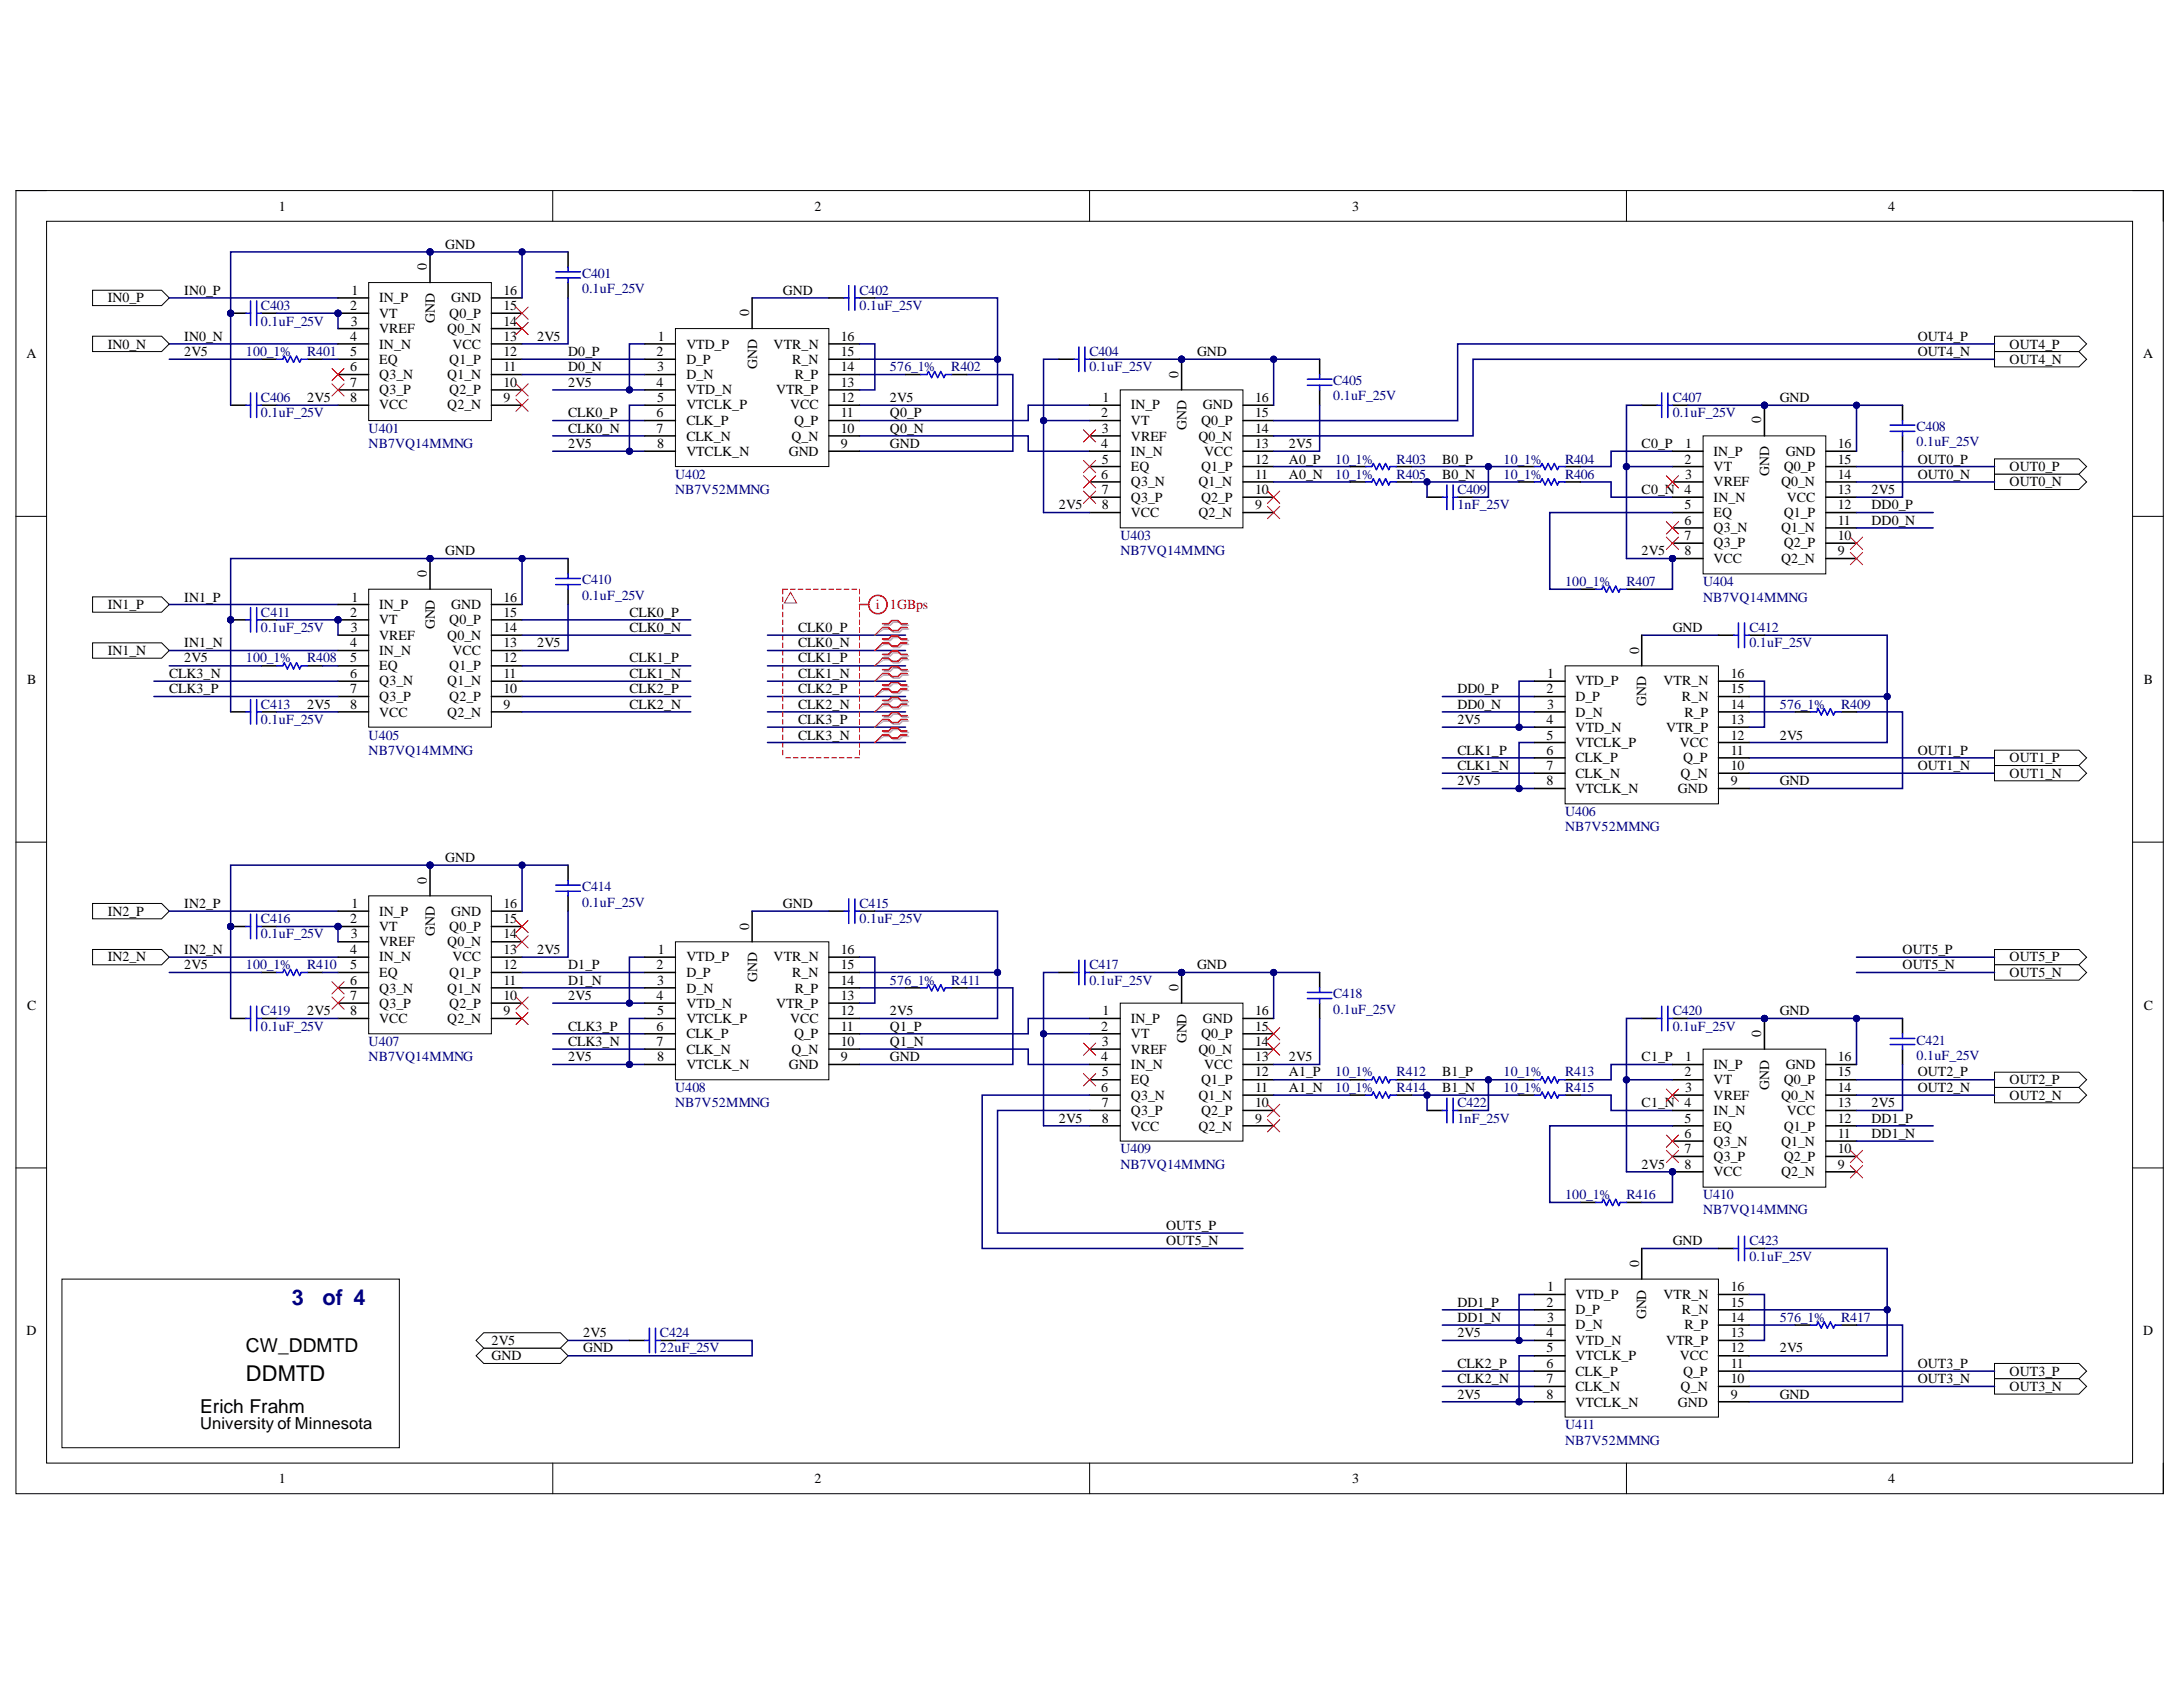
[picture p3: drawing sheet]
<svg xmlns="http://www.w3.org/2000/svg" width="279mm" height="216mm" viewBox="0 0 279 216" stroke-linecap="round" stroke-linejoin="round" font-family="sans-serif">
<defs><g id="words">
<g font-size="2.8" fill="#000080">
<text x="37.4" y="167">3</text>
<text x="41.3" y="167">of 4</text>
</g>
<text font-size="2.8" x="31.5" y="176.8">DDMTD</text>
<g font-size="2.5">
<text x="31.5" y="173">CW_DDMTD</text>
<text x="25.6" y="180.9">Erich Frahm</text>
</g>
<text font-size="2.1" x="25.6" y="182.9">University of Minnesota</text>
<g font-size="1.8">
<text x="35.7" y="27">1</text>
<text x="104.3" y="27">2</text>
<text x="173.1" y="27">3</text>
<text x="241.7" y="27">4</text>
<text x="54.6" y="34.6" transform="rotate(-90 54.6 34.6)">0</text>
<text x="57" y="31.9">GND</text>
<text x="13.8" y="38.7">IN0_P</text>
<text x="23.6" y="37.7">IN0_P</text>
<text x="44.8" y="39.6">2</text>
<text x="44.9" y="41.7">3</text>
<text x="45" y="37.7">1</text>
<text x="48.5" y="38.7">IN_P</text>
<text x="48.5" y="40.7">VT</text>
<text x="55.6" y="41.3" transform="rotate(-90 55.6 41.3)">GND</text>
<text x="57.5" y="40.7">Q0_P</text>
<text x="57.7" y="38.7">GND</text>
<text x="64.4" y="39.6">15</text>
<text x="64.4" y="41.7">14</text>
<text x="64.4" y="37.7">16</text>
<text x="95.9" y="40.5" transform="rotate(-90 95.9 40.5)">0</text>
<text x="100.2" y="37.7">GND</text>
<text x="3.4" y="45.8">A</text>
<text x="13.8" y="44.6">IN0_N</text>
<text x="23.6" y="43.6">IN0_N</text>
<text x="23.6" y="45.6">2V5</text>
<text x="44.8" y="47.5">6</text>
<text x="44.8" y="45.6">5</text>
<text x="44.8" y="43.6">4</text>
<text x="48.5" y="46.6">EQ</text>
<text x="48.5" y="42.6">VREF</text>
<text x="48.5" y="44.6">IN_N</text>
<text x="57.2" y="42.6">Q0_N</text>
<text x="57.5" y="46.6">Q1_P</text>
<text x="57.9" y="44.6">VCC</text>
<text x="64.4" y="47.5">11</text>
<text x="64.4" y="45.6">12</text>
<text x="64.4" y="43.6">13</text>
<text x="68.7" y="43.6">2V5</text>
<text x="72.7" y="45.6">D0_P</text>
<text x="72.7" y="47.5">D0_N</text>
<text x="84" y="45.6">2</text>
<text x="84.1" y="47.5">3</text>
<text x="84.2" y="43.6">1</text>
<text x="87.9" y="46.6">D_P</text>
<text x="87.9" y="44.6">VTD_P</text>
<text x="96.9" y="47.2" transform="rotate(-90 96.9 47.2)">GND</text>
<text x="99" y="44.6">VTR_N</text>
<text x="101.4" y="46.6">R_N</text>
<text x="107.6" y="45.6">15</text>
<text x="107.6" y="43.6">16</text>
<text x="107.6" y="47.5">14</text>
<text x="153.2" y="45.6">GND</text>
<text x="245.5" y="45.6">OUT4_N</text>
<text x="245.5" y="43.6">OUT4_P</text>
<text x="257.2" y="44.6">OUT4_P</text>
<text x="257.2" y="46.6">OUT4_N</text>
<text x="274.3" y="45.8">A</text>
<text x="39.3" y="51.5">2V5</text>
<text x="44.8" y="49.5">7</text>
<text x="44.8" y="51.5">8</text>
<text x="48.5" y="50.5">Q3_P</text>
<text x="48.5" y="52.4">VCC</text>
<text x="48.5" y="48.5">Q3_N</text>
<text x="57.2" y="48.5">Q1_N</text>
<text x="57.2" y="52.4">Q2_N</text>
<text x="57.5" y="50.5">Q2_P</text>
<text x="64.4" y="51.5">9</text>
<text x="64.4" y="49.5">10</text>
<text x="72.7" y="49.5">2V5</text>
<text x="72.7" y="53.4">CLK0_P</text>
<text x="84" y="49.5">4</text>
<text x="84" y="53.4">6</text>
<text x="84.1" y="51.5">5</text>
<text x="87.9" y="50.5">VTD_N</text>
<text x="87.9" y="48.5">D_N</text>
<text x="87.9" y="52.4">VTCLK_P</text>
<text x="99.3" y="50.5">VTR_P</text>
<text x="101.1" y="52.4">VCC</text>
<text x="101.7" y="48.5">R_P</text>
<text x="107.6" y="49.5">13</text>
<text x="107.6" y="51.5">12</text>
<text x="107.6" y="53.4">11</text>
<text x="113.9" y="51.5">2V5</text>
<text x="113.9" y="53.4">Q0_P</text>
<text x="140.9" y="53.4">2</text>
<text x="141.1" y="51.5">1</text>
<text x="144.8" y="52.4">IN_P</text>
<text x="150.8" y="48.3" transform="rotate(-90 150.8 48.3)">0</text>
<text x="154" y="52.4">GND</text>
<text x="160.7" y="53.4">15</text>
<text x="160.7" y="51.5">16</text>
<text x="227.8" y="51.5">GND</text>
<text x="72.7" y="57.3">2V5</text>
<text x="72.7" y="55.4">CLK0_N</text>
<text x="84" y="55.4">7</text>
<text x="84.1" y="57.3">8</text>
<text x="87.9" y="56.4">CLK_N</text>
<text x="87.9" y="54.4">CLK_P</text>
<text x="87.9" y="58.3">VTCLK_N</text>
<text x="101" y="58.3">GND</text>
<text x="101.3" y="56.4">Q_N</text>
<text x="101.6" y="54.4">Q_P</text>
<text x="107.6" y="55.4">10</text>
<text x="107.6" y="57.3">9</text>
<text x="113.9" y="57.3">GND</text>
<text x="113.9" y="55.4">Q0_N</text>
<text x="140.9" y="57.3">4</text>
<text x="141" y="59.3">5</text>
<text x="141" y="55.4">3</text>
<text x="144.8" y="56.4">VREF</text>
<text x="144.8" y="54.4">VT</text>
<text x="144.8" y="58.3">IN_N</text>
<text x="151.9" y="55" transform="rotate(-90 151.9 55)">GND</text>
<text x="153.4" y="56.4">Q0_N</text>
<text x="153.7" y="54.4">Q0_P</text>
<text x="154.1" y="58.3">VCC</text>
<text x="160.7" y="59.3">12</text>
<text x="160.7" y="55.4">14</text>
<text x="160.7" y="57.3">13</text>
<text x="165" y="57.3">2V5</text>
<text x="165" y="59.3">A0_P</text>
<text x="184.6" y="59.3">B0_P</text>
<text x="210.1" y="57.3">C0_P</text>
<text x="215.6" y="59.3">2</text>
<text x="215.7" y="57.3">1</text>
<text x="219.3" y="58.3">IN_P</text>
<text x="225.4" y="54.2" transform="rotate(-90 225.4 54.2)">0</text>
<text x="228.5" y="58.3">GND</text>
<text x="235.2" y="59.3">15</text>
<text x="235.2" y="57.3">16</text>
<text x="245.5" y="59.3">OUT0_P</text>
<text x="135.5" y="65.2">2V5</text>
<text x="140.9" y="61.3">6</text>
<text x="141" y="63.2">7</text>
<text x="141" y="65.2">8</text>
<text x="144.8" y="64.2">Q3_P</text>
<text x="144.8" y="62.2">Q3_N</text>
<text x="144.8" y="60.3">EQ</text>
<text x="153.4" y="62.2">Q1_N</text>
<text x="153.7" y="60.3">Q1_P</text>
<text x="153.7" y="64.2">Q2_P</text>
<text x="160.7" y="61.3">11</text>
<text x="160.7" y="65.2">9</text>
<text x="160.7" y="63.2">10</text>
<text x="165" y="61.3">A0_N</text>
<text x="184.6" y="61.3">B0_N</text>
<text x="210.1" y="63.2">C0_N</text>
<text x="215.6" y="65.2">5</text>
<text x="215.6" y="63.2">4</text>
<text x="215.7" y="61.3">3</text>
<text x="219.3" y="62.2">VREF</text>
<text x="219.3" y="60.3">VT</text>
<text x="219.3" y="64.2">IN_N</text>
<text x="226.4" y="60.9" transform="rotate(-90 226.4 60.9)">GND</text>
<text x="228" y="62.2">Q0_N</text>
<text x="228.3" y="60.3">Q0_P</text>
<text x="228.7" y="64.2">VCC</text>
<text x="235.2" y="65.2">12</text>
<text x="235.2" y="61.3">14</text>
<text x="235.2" y="63.2">13</text>
<text x="239.5" y="63.2">2V5</text>
<text x="239.5" y="65.2">DD0_P</text>
<text x="245.5" y="61.3">OUT0_N</text>
<text x="257.2" y="60.3">OUT0_P</text>
<text x="257.2" y="62.2">OUT0_N</text>
<text x="57" y="71.1">GND</text>
<text x="144.8" y="66.2">VCC</text>
<text x="153.4" y="66.2">Q2_N</text>
<text x="210.1" y="71.1">2V5</text>
<text x="215.6" y="69.1">7</text>
<text x="215.6" y="71.1">8</text>
<text x="215.6" y="67.2">6</text>
<text x="219.3" y="70.1">Q3_P</text>
<text x="219.3" y="68.1">Q3_N</text>
<text x="219.3" y="66.2">EQ</text>
<text x="228" y="68.1">Q1_N</text>
<text x="228.3" y="66.2">Q1_P</text>
<text x="228.3" y="70.1">Q2_P</text>
<text x="235.2" y="67.2">11</text>
<text x="235.2" y="71.1">9</text>
<text x="235.2" y="69.1">10</text>
<text x="239.5" y="67.2">DD0_N</text>
<text x="13.8" y="77.9">IN1_P</text>
<text x="23.6" y="77">IN1_P</text>
<text x="45" y="77">1</text>
<text x="48.5" y="77.9">IN_P</text>
<text x="54.6" y="73.9" transform="rotate(-90 54.6 73.9)">0</text>
<text x="57.7" y="77.9">GND</text>
<text x="64.4" y="77">16</text>
<text x="219.3" y="72.1">VCC</text>
<text x="228" y="72.1">Q2_N</text>
<text x="13.8" y="83.8">IN1_N</text>
<text x="23.6" y="82.8">IN1_N</text>
<text x="44.8" y="78.9">2</text>
<text x="44.8" y="82.8">4</text>
<text x="44.9" y="80.9">3</text>
<text x="48.5" y="81.9">VREF</text>
<text x="48.5" y="79.9">VT</text>
<text x="48.5" y="83.8">IN_N</text>
<text x="55.6" y="80.5" transform="rotate(-90 55.6 80.5)">GND</text>
<text x="57.2" y="81.9">Q0_N</text>
<text x="57.5" y="79.9">Q0_P</text>
<text x="57.9" y="83.8">VCC</text>
<text x="64.4" y="78.9">15</text>
<text x="64.4" y="80.9">14</text>
<text x="64.4" y="82.8">13</text>
<text x="68.7" y="82.8">2V5</text>
<text x="80.6" y="78.9">CLK0_P</text>
<text x="80.6" y="80.9">CLK0_N</text>
<text x="102.1" y="80.9">CLK0_P</text>
<text x="102.1" y="82.8">CLK0_N</text>
<text x="209.8" y="83.7" transform="rotate(-90 209.8 83.7)">0</text>
<text x="214.1" y="80.9">GND</text>
<text x="3.5" y="87.5">B</text>
<text x="21.6" y="88.7">CLK3_P</text>
<text x="21.6" y="86.8">CLK3_N</text>
<text x="23.6" y="84.8">2V5</text>
<text x="44.8" y="88.7">7</text>
<text x="44.8" y="86.8">6</text>
<text x="44.8" y="84.8">5</text>
<text x="48.5" y="89.8">Q3_P</text>
<text x="48.5" y="87.7">Q3_N</text>
<text x="48.5" y="85.8">EQ</text>
<text x="57.2" y="87.7">Q1_N</text>
<text x="57.5" y="85.8">Q1_P</text>
<text x="57.5" y="89.8">Q2_P</text>
<text x="64.4" y="86.8">11</text>
<text x="64.4" y="84.8">12</text>
<text x="64.4" y="88.7">10</text>
<text x="80.6" y="84.8">CLK1_P</text>
<text x="80.6" y="86.8">CLK1_N</text>
<text x="80.6" y="88.7">CLK2_P</text>
<text x="102.1" y="84.8">CLK1_P</text>
<text x="102.1" y="86.8">CLK1_N</text>
<text x="102.1" y="88.7">CLK2_P</text>
<text x="186.5" y="88.7">DD0_P</text>
<text x="197.9" y="88.7">2</text>
<text x="198" y="86.8">1</text>
<text x="201.7" y="89.8">D_P</text>
<text x="201.7" y="87.7">VTD_P</text>
<text x="212.9" y="87.7">VTR_N</text>
<text x="215.3" y="89.8">R_N</text>
<text x="221.5" y="88.7">15</text>
<text x="221.5" y="86.8">16</text>
<text x="274.4" y="87.5">B</text>
<text x="39.3" y="90.7">2V5</text>
<text x="44.8" y="90.7">8</text>
<text x="48.5" y="91.7">VCC</text>
<text x="57.2" y="91.7">Q2_N</text>
<text x="64.4" y="90.7">9</text>
<text x="80.6" y="90.7">CLK2_N</text>
<text x="102.1" y="90.7">CLK2_N</text>
<text x="102.1" y="92.6">CLK3_P</text>
<text x="102.1" y="94.7">CLK3_N</text>
<text x="186.5" y="90.7">DD0_N</text>
<text x="186.5" y="92.6">2V5</text>
<text x="197.9" y="92.6">4</text>
<text x="197.9" y="94.7">5</text>
<text x="198" y="90.7">3</text>
<text x="201.7" y="93.6">VTD_N</text>
<text x="201.7" y="91.7">D_N</text>
<text x="201.7" y="95.6">VTCLK_P</text>
<text x="210.7" y="90.3" transform="rotate(-90 210.7 90.3)">GND</text>
<text x="213.2" y="93.6">VTR_P</text>
<text x="215" y="95.6">VCC</text>
<text x="215.6" y="91.7">R_P</text>
<text x="221.5" y="92.6">13</text>
<text x="221.5" y="90.7">14</text>
<text x="221.5" y="94.7">12</text>
<text x="227.8" y="94.7">2V5</text>
<text x="186.5" y="100.5">2V5</text>
<text x="186.5" y="96.6">CLK1_P</text>
<text x="186.5" y="98.5">CLK1_N</text>
<text x="197.9" y="98.5">7</text>
<text x="197.9" y="96.6">6</text>
<text x="197.9" y="100.5">8</text>
<text x="201.7" y="99.6">CLK_N</text>
<text x="201.7" y="97.5">CLK_P</text>
<text x="201.7" y="101.5">VTCLK_N</text>
<text x="214.8" y="101.5">GND</text>
<text x="215.1" y="99.6">Q_N</text>
<text x="215.4" y="97.5">Q_P</text>
<text x="221.5" y="98.5">10</text>
<text x="221.5" y="96.6">11</text>
<text x="221.5" y="100.5">9</text>
<text x="227.8" y="100.5">GND</text>
<text x="245.5" y="98.5">OUT1_N</text>
<text x="245.5" y="96.6">OUT1_P</text>
<text x="257.2" y="97.5">OUT1_P</text>
<text x="257.2" y="99.6">OUT1_N</text>
<text x="54.6" y="113.1" transform="rotate(-90 54.6 113.1)">0</text>
<text x="57" y="110.3">GND</text>
<text x="13.8" y="117.2">IN2_P</text>
<text x="23.6" y="116.2">IN2_P</text>
<text x="44.8" y="118.1">2</text>
<text x="45" y="116.2">1</text>
<text x="48.5" y="117.2">IN_P</text>
<text x="48.5" y="119.2">VT</text>
<text x="55.6" y="119.8" transform="rotate(-90 55.6 119.8)">GND</text>
<text x="57.5" y="119.2">Q0_P</text>
<text x="57.7" y="117.2">GND</text>
<text x="64.4" y="118.1">15</text>
<text x="64.4" y="116.2">16</text>
<text x="95.9" y="119" transform="rotate(-90 95.9 119)">0</text>
<text x="100.2" y="116.2">GND</text>
<text x="13.8" y="123.1">IN2_N</text>
<text x="23.6" y="122.1">IN2_N</text>
<text x="23.6" y="124.1">2V5</text>
<text x="44.8" y="124.1">5</text>
<text x="44.8" y="122.1">4</text>
<text x="44.9" y="120.1">3</text>
<text x="48.5" y="125">EQ</text>
<text x="48.5" y="121.1">VREF</text>
<text x="48.5" y="123.1">IN_N</text>
<text x="57.2" y="121.1">Q0_N</text>
<text x="57.5" y="125">Q1_P</text>
<text x="57.9" y="123.1">VCC</text>
<text x="64.4" y="124.1">12</text>
<text x="64.4" y="120.1">14</text>
<text x="64.4" y="122.1">13</text>
<text x="68.7" y="122.1">2V5</text>
<text x="72.7" y="124.1">D1_P</text>
<text x="84" y="124.1">2</text>
<text x="84.2" y="122.1">1</text>
<text x="87.9" y="125">D_P</text>
<text x="87.9" y="123.1">VTD_P</text>
<text x="96.9" y="125.7" transform="rotate(-90 96.9 125.7)">GND</text>
<text x="99" y="123.1">VTR_N</text>
<text x="101.4" y="125">R_N</text>
<text x="107.6" y="124.1">15</text>
<text x="107.6" y="122.1">16</text>
<text x="153.2" y="124.1">GND</text>
<text x="243.5" y="124.1">OUT5_N</text>
<text x="243.5" y="122.1">OUT5_P</text>
<text x="257.2" y="123.1">OUT5_P</text>
<text x="257.2" y="125">OUT5_N</text>
<text x="3.5" y="129.2">C</text>
<text x="39.3" y="129.9">2V5</text>
<text x="44.8" y="128">7</text>
<text x="44.8" y="129.9">8</text>
<text x="44.8" y="126">6</text>
<text x="48.5" y="129">Q3_P</text>
<text x="48.5" y="130.9">VCC</text>
<text x="48.5" y="127">Q3_N</text>
<text x="57.2" y="127">Q1_N</text>
<text x="57.2" y="130.9">Q2_N</text>
<text x="57.5" y="129">Q2_P</text>
<text x="64.4" y="126">11</text>
<text x="64.4" y="129.9">9</text>
<text x="64.4" y="128">10</text>
<text x="72.7" y="126">D1_N</text>
<text x="72.7" y="128">2V5</text>
<text x="72.7" y="131.9">CLK3_P</text>
<text x="84" y="128">4</text>
<text x="84" y="131.9">6</text>
<text x="84.1" y="126">3</text>
<text x="84.1" y="129.9">5</text>
<text x="87.9" y="129">VTD_N</text>
<text x="87.9" y="127">D_N</text>
<text x="87.9" y="130.9">VTCLK_P</text>
<text x="99.3" y="129">VTR_P</text>
<text x="101.1" y="130.9">VCC</text>
<text x="101.7" y="127">R_P</text>
<text x="107.6" y="128">13</text>
<text x="107.6" y="126">14</text>
<text x="107.6" y="129.9">12</text>
<text x="107.6" y="131.9">11</text>
<text x="113.9" y="129.9">2V5</text>
<text x="113.9" y="131.9">Q1_P</text>
<text x="140.9" y="131.9">2</text>
<text x="141.1" y="129.9">1</text>
<text x="144.8" y="130.9">IN_P</text>
<text x="150.8" y="126.8" transform="rotate(-90 150.8 126.8)">0</text>
<text x="154" y="130.9">GND</text>
<text x="160.7" y="131.9">15</text>
<text x="160.7" y="129.9">16</text>
<text x="227.8" y="129.9">GND</text>
<text x="274.4" y="129.2">C</text>
<text x="72.7" y="135.8">2V5</text>
<text x="72.7" y="133.9">CLK3_N</text>
<text x="84" y="133.9">7</text>
<text x="84.1" y="135.8">8</text>
<text x="87.9" y="134.9">CLK_N</text>
<text x="87.9" y="132.9">CLK_P</text>
<text x="87.9" y="136.8">VTCLK_N</text>
<text x="101" y="136.8">GND</text>
<text x="101.3" y="134.9">Q_N</text>
<text x="101.6" y="132.9">Q_P</text>
<text x="107.6" y="133.9">10</text>
<text x="107.6" y="135.8">9</text>
<text x="113.9" y="135.8">GND</text>
<text x="113.9" y="133.9">Q1_N</text>
<text x="140.9" y="135.8">4</text>
<text x="141" y="137.8">5</text>
<text x="141" y="133.9">3</text>
<text x="144.8" y="134.9">VREF</text>
<text x="144.8" y="132.9">VT</text>
<text x="144.8" y="136.8">IN_N</text>
<text x="151.9" y="133.5" transform="rotate(-90 151.9 133.5)">GND</text>
<text x="153.4" y="134.9">Q0_N</text>
<text x="153.7" y="132.9">Q0_P</text>
<text x="154.1" y="136.8">VCC</text>
<text x="160.7" y="137.8">12</text>
<text x="160.7" y="133.9">14</text>
<text x="160.7" y="135.8">13</text>
<text x="165" y="135.8">2V5</text>
<text x="165" y="137.8">A1_P</text>
<text x="184.6" y="137.8">B1_P</text>
<text x="210.1" y="135.8">C1_P</text>
<text x="215.6" y="137.8">2</text>
<text x="215.7" y="135.8">1</text>
<text x="219.3" y="136.8">IN_P</text>
<text x="225.4" y="132.7" transform="rotate(-90 225.4 132.7)">0</text>
<text x="228.5" y="136.8">GND</text>
<text x="235.2" y="137.8">15</text>
<text x="235.2" y="135.8">16</text>
<text x="245.5" y="137.8">OUT2_P</text>
<text x="135.5" y="143.7">2V5</text>
<text x="140.9" y="139.8">6</text>
<text x="141" y="141.7">7</text>
<text x="141" y="143.7">8</text>
<text x="144.8" y="142.7">Q3_P</text>
<text x="144.8" y="140.7">Q3_N</text>
<text x="144.8" y="138.8">EQ</text>
<text x="153.4" y="140.7">Q1_N</text>
<text x="153.7" y="138.8">Q1_P</text>
<text x="153.7" y="142.7">Q2_P</text>
<text x="160.7" y="139.8">11</text>
<text x="160.7" y="143.7">9</text>
<text x="160.7" y="141.7">10</text>
<text x="165" y="139.8">A1_N</text>
<text x="184.6" y="139.8">B1_N</text>
<text x="210.1" y="141.7">C1_N</text>
<text x="215.6" y="143.7">5</text>
<text x="215.6" y="141.7">4</text>
<text x="215.7" y="139.8">3</text>
<text x="219.3" y="140.7">VREF</text>
<text x="219.3" y="138.8">VT</text>
<text x="219.3" y="142.7">IN_N</text>
<text x="226.4" y="139.4" transform="rotate(-90 226.4 139.4)">GND</text>
<text x="228" y="140.7">Q0_N</text>
<text x="228.3" y="138.8">Q0_P</text>
<text x="228.7" y="142.7">VCC</text>
<text x="235.2" y="143.7">12</text>
<text x="235.2" y="139.8">14</text>
<text x="235.2" y="141.7">13</text>
<text x="239.5" y="141.7">2V5</text>
<text x="239.5" y="143.7">DD1_P</text>
<text x="245.5" y="139.8">OUT2_N</text>
<text x="257.2" y="138.8">OUT2_P</text>
<text x="257.2" y="140.7">OUT2_N</text>
<text x="144.8" y="144.7">VCC</text>
<text x="153.4" y="144.7">Q2_N</text>
<text x="210.1" y="149.6">2V5</text>
<text x="215.6" y="147.6">7</text>
<text x="215.6" y="149.6">8</text>
<text x="215.6" y="145.6">6</text>
<text x="219.3" y="148.6">Q3_P</text>
<text x="219.3" y="146.6">Q3_N</text>
<text x="219.3" y="144.7">EQ</text>
<text x="228" y="146.6">Q1_N</text>
<text x="228.3" y="144.7">Q1_P</text>
<text x="228.3" y="148.6">Q2_P</text>
<text x="235.2" y="145.6">11</text>
<text x="235.2" y="149.6">9</text>
<text x="235.2" y="147.6">10</text>
<text x="239.5" y="145.6">DD1_N</text>
<text x="219.3" y="150.5">VCC</text>
<text x="228" y="150.5">Q2_N</text>
<text x="149.2" y="159.4">OUT5_N</text>
<text x="149.2" y="157.4">OUT5_P</text>
<text x="214.1" y="159.4">GND</text>
<text x="186.5" y="167.2">DD1_P</text>
<text x="197.9" y="167.2">2</text>
<text x="198" y="165.2">1</text>
<text x="201.7" y="166.2">VTD_P</text>
<text x="209.8" y="162.1" transform="rotate(-90 209.8 162.1)">0</text>
<text x="212.9" y="166.2">VTR_N</text>
<text x="221.5" y="167.2">15</text>
<text x="221.5" y="165.2">16</text>
<text x="3.4" y="170.9">D</text>
<text x="62.9" y="172.1">2V5</text>
<text x="74.7" y="173.1">GND</text>
<text x="74.7" y="171.1">2V5</text>
<text x="186.5" y="169.2">DD1_N</text>
<text x="186.5" y="171.1">2V5</text>
<text x="197.9" y="171.1">4</text>
<text x="197.9" y="173.1">5</text>
<text x="198" y="169.2">3</text>
<text x="201.7" y="168.2">D_P</text>
<text x="201.7" y="172.1">VTD_N</text>
<text x="201.7" y="170.1">D_N</text>
<text x="210.7" y="168.9" transform="rotate(-90 210.7 168.9)">GND</text>
<text x="213.2" y="172.1">VTR_P</text>
<text x="215.3" y="168.2">R_N</text>
<text x="215.6" y="170.1">R_P</text>
<text x="221.5" y="171.1">13</text>
<text x="221.5" y="169.2">14</text>
<text x="221.5" y="173.1">12</text>
<text x="227.8" y="173.1">2V5</text>
<text x="274.3" y="170.9">D</text>
<text x="62.9" y="174.1">GND</text>
<text x="186.5" y="179">2V5</text>
<text x="186.5" y="175">CLK2_P</text>
<text x="186.5" y="177.1">CLK2_N</text>
<text x="197.9" y="177.1">7</text>
<text x="197.9" y="175">6</text>
<text x="197.9" y="179">8</text>
<text x="201.7" y="174.1">VTCLK_P</text>
<text x="201.7" y="178">CLK_N</text>
<text x="201.7" y="176">CLK_P</text>
<text x="215" y="174.1">VCC</text>
<text x="215.1" y="178">Q_N</text>
<text x="215.4" y="176">Q_P</text>
<text x="221.5" y="177.1">10</text>
<text x="221.5" y="175">11</text>
<text x="221.5" y="179">9</text>
<text x="227.8" y="179">GND</text>
<text x="245.5" y="177.1">OUT3_N</text>
<text x="245.5" y="175">OUT3_P</text>
<text x="257.2" y="176">OUT3_P</text>
<text x="257.2" y="178">OUT3_N</text>
<text x="201.7" y="180">VTCLK_N</text>
<text x="214.8" y="180">GND</text>
<text x="35.7" y="189.8">1</text>
<text x="104.3" y="189.8">2</text>
<text x="173.1" y="189.8">3</text>
<text x="241.7" y="189.8">4</text>
</g>
<g font-size="1.8" fill="#000080">
<text x="74.5" y="35.6">C401</text>
<text x="33.4" y="39.6">C403</text>
<text x="33.4" y="41.7">0.1uF_25V</text>
<text x="74.5" y="37.5">0.1uF_25V</text>
<text x="110" y="37.7">C402</text>
<text x="110" y="39.6">0.1uF_25V</text>
<text x="31.5" y="45.6">100_1%</text>
<text x="39.3" y="45.6">R401</text>
<text x="113.9" y="47.5">576_1%</text>
<text x="121.8" y="47.5">R402</text>
<text x="139.4" y="45.6">C404</text>
<text x="139.4" y="47.5">0.1uF_25V</text>
<text x="33.4" y="51.5">C406</text>
<text x="33.4" y="53.4">0.1uF_25V</text>
<text x="170.6" y="49.3">C405</text>
<text x="170.6" y="51.2">0.1uF_25V</text>
<text x="214.1" y="51.5">C407</text>
<text x="214.1" y="53.4">0.1uF_25V</text>
<text x="47.2" y="55.4">U401</text>
<text x="47.2" y="57.3">NB7VQ14MMNG</text>
<text x="170.9" y="59.3">10_1%</text>
<text x="178.7" y="59.3">R403</text>
<text x="192.4" y="59.3">10_1%</text>
<text x="200.3" y="59.3">R404</text>
<text x="245.3" y="55.2">C408</text>
<text x="245.3" y="57.1">0.1uF_25V</text>
<text x="86.4" y="61.3">U402</text>
<text x="86.4" y="63.2">NB7V52MMNG</text>
<text x="170.9" y="61.3">10_1%</text>
<text x="178.7" y="61.3">R405</text>
<text x="186.5" y="63.2">C409</text>
<text x="186.5" y="65.2">1nF_25V</text>
<text x="192.4" y="61.3">10_1%</text>
<text x="200.3" y="61.3">R406</text>
<text x="143.4" y="69.1">U403</text>
<text x="143.4" y="71.1">NB7VQ14MMNG</text>
<text x="74.5" y="74.8">C410</text>
<text x="74.5" y="76.7">0.1uF_25V</text>
<text x="200.3" y="75">100_1%</text>
<text x="208.2" y="75">R407</text>
<text x="218" y="75">U404</text>
<text x="218" y="77">NB7VQ14MMNG</text>
<text x="33.4" y="78.9">C411</text>
<text x="33.4" y="80.9">0.1uF_25V</text>
<text x="223.9" y="80.9">C412</text>
<text x="223.9" y="82.8">0.1uF_25V</text>
<text x="31.5" y="84.8">100_1%</text>
<text x="39.3" y="84.8">R408</text>
<text x="33.4" y="90.7">C413</text>
<text x="33.4" y="92.6">0.1uF_25V</text>
<text x="47.2" y="94.7">U405</text>
<text x="227.8" y="90.7">576_1%</text>
<text x="235.6" y="90.7">R409</text>
<text x="47.2" y="96.6">NB7VQ14MMNG</text>
<text x="200.3" y="104.5">U406</text>
<text x="200.3" y="106.4">NB7V52MMNG</text>
<text x="33.4" y="118.1">C416</text>
<text x="74.5" y="114">C414</text>
<text x="74.5" y="116">0.1uF_25V</text>
<text x="110" y="116.2">C415</text>
<text x="110" y="118.1">0.1uF_25V</text>
<text x="31.5" y="124.1">100_1%</text>
<text x="33.4" y="120.1">0.1uF_25V</text>
<text x="39.3" y="124.1">R410</text>
<text x="139.4" y="124.1">C417</text>
<text x="33.4" y="129.9">C419</text>
<text x="33.4" y="131.9">0.1uF_25V</text>
<text x="113.9" y="126">576_1%</text>
<text x="121.8" y="126">R411</text>
<text x="139.4" y="126">0.1uF_25V</text>
<text x="170.6" y="127.8">C418</text>
<text x="170.6" y="129.7">0.1uF_25V</text>
<text x="214.1" y="129.9">C420</text>
<text x="214.1" y="131.9">0.1uF_25V</text>
<text x="47.2" y="133.9">U407</text>
<text x="47.2" y="135.8">NB7VQ14MMNG</text>
<text x="170.9" y="137.8">10_1%</text>
<text x="178.7" y="137.8">R412</text>
<text x="192.4" y="137.8">10_1%</text>
<text x="200.3" y="137.8">R413</text>
<text x="245.3" y="133.7">C421</text>
<text x="245.3" y="135.6">0.1uF_25V</text>
<text x="86.4" y="139.8">U408</text>
<text x="86.4" y="141.7">NB7V52MMNG</text>
<text x="170.9" y="139.8">10_1%</text>
<text x="178.7" y="139.8">R414</text>
<text x="186.5" y="141.7">C422</text>
<text x="186.5" y="143.7">1nF_25V</text>
<text x="192.4" y="139.8">10_1%</text>
<text x="200.3" y="139.8">R415</text>
<text x="143.4" y="147.6">U409</text>
<text x="143.4" y="149.6">NB7VQ14MMNG</text>
<text x="200.3" y="153.5">100_1%</text>
<text x="208.2" y="153.5">R416</text>
<text x="218" y="153.5">U410</text>
<text x="218" y="155.4">NB7VQ14MMNG</text>
<text x="223.9" y="159.4">C423</text>
<text x="223.9" y="161.3">0.1uF_25V</text>
<text x="84.5" y="171.1">C424</text>
<text x="84.5" y="173.1">22uF_25V</text>
<text x="227.8" y="169.2">576_1%</text>
<text x="235.6" y="169.2">R417</text>
<text x="200.3" y="182.9">U411</text>
<text x="200.3" y="184.9">NB7V52MMNG</text>
</g>
<g font-size="1.8" fill="#f00">
<text x="112.1" y="77.9">i</text>
<text x="113.9" y="77.9">1GBps</text>
</g>
</g></defs>
<path d="M2 24.4h274.9v166.8h-274.9z" fill="none" stroke="#000" stroke-width=".13"/>
<path d="M6 28.3h266.9v158.9h-266.9z" fill-rule="evenodd" fill="#fff"/>
<g fill="none" stroke="#000" stroke-width=".13">
<path d="M2 24.4h4M6 28.3h266.9v158.9h-266.9zM70.7 24.4v3.9M139.5 24.4v3.9M208.2 24.4v3.9M272.9 24.4h4v3.9M2 66.1h4M272.9 66.1h4M2 107.8h4M272.9 107.8h4M2 149.5h4M272.9 149.5h4"/>
<path d="M70.7 187.2v4M139.5 187.2v4M208.2 187.2v4M276.9 187.2v4"/>
</g>
<path d="M21.7 44h21.6" fill="none" stroke="#000080" stroke-width=".2"/>
<path d="M7.9 163.7h43.2v21.6h-43.2z" fill-rule="evenodd" fill="#fff"/>
<path d="M7.9 163.7h43.2v21.6h-43.2z" fill="none" stroke="#000" stroke-width=".13"/>
<path d="M223.9 97h31.4M223.9 99h31.4" fill="none" stroke="#000080" stroke-width=".2"/>
<path d="M11.8 37.1h8.9l1 1-1 1h-8.9z" fill-rule="evenodd" fill="#fff"/>
<path d="M11.8 37.1h8.9l1 1-1 1h-8.9z" fill="none" stroke="#000" stroke-width=".13"/>
<path d="M11.8 43h8.9l1 1-1 1h-8.9z" fill-rule="evenodd" fill="#fff"/>
<path d="M11.8 43h8.9l1 1-1 1h-8.9z" fill="none" stroke="#000" stroke-width=".13"/>
<path d="M11.8 76.4h8.9l1 1-1 .9h-8.9z" fill-rule="evenodd" fill="#fff"/>
<path d="M11.8 76.4h8.9l1 1-1 .9h-8.9z" fill="none" stroke="#000" stroke-width=".13"/>
<path d="M11.8 82.3h8.9l1 1-1 .9h-8.9z" fill-rule="evenodd" fill="#fff"/>
<path d="M11.8 82.3h8.9l1 1-1 .9h-8.9z" fill="none" stroke="#000" stroke-width=".13"/>
<path d="M21.7 38.1h21.6" fill="none" stroke="#000080" stroke-width=".2"/>
<path d="M255.3 96h10.8l1 1-1 1h-10.8z" fill-rule="evenodd" fill="#fff"/>
<path d="M255.3 96h10.8l1 1-1 1h-10.8z" fill="none" stroke="#000" stroke-width=".13"/>
<path d="M255.3 98h10.8l1 1-1 .9h-10.8z" fill-rule="evenodd" fill="#fff"/>
<path d="M255.3 98h10.8l1 1-1 .9h-10.8z" fill="none" stroke="#000" stroke-width=".13"/>
<path d="M255.3 137.2h10.8l1 1-1 1h-10.8z" fill-rule="evenodd" fill="#fff"/>
<path d="M255.3 137.2h10.8l1 1-1 1h-10.8z" fill="none" stroke="#000" stroke-width=".13"/>
<path d="M255.3 139.2h10.8l1 1-1 .9h-10.8z" fill-rule="evenodd" fill="#fff"/>
<path d="M255.3 139.2h10.8l1 1-1 .9h-10.8z" fill="none" stroke="#000" stroke-width=".13"/>
<path d="M255.3 174.5h10.8l1 1-1 .9h-10.8z" fill-rule="evenodd" fill="#fff"/>
<path d="M255.3 174.5h10.8l1 1-1 .9h-10.8z" fill="none" stroke="#000" stroke-width=".13"/>
<path d="M255.3 176.4h10.8l1 1-1 1h-10.8z" fill-rule="evenodd" fill="#fff"/>
<path d="M255.3 176.4h10.8l1 1-1 1h-10.8z" fill="none" stroke="#000" stroke-width=".13"/>
<path d="M255.3 43h10.8l1 1-1 1h-10.8z" fill-rule="evenodd" fill="#fff"/>
<path d="M255.3 43h10.8l1 1-1 1h-10.8z" fill="none" stroke="#000" stroke-width=".13"/>
<path d="M255.3 45h10.8l1 1-1 1h-10.8z" fill-rule="evenodd" fill="#fff"/>
<path d="M255.3 45h10.8l1 1-1 1h-10.8z" fill="none" stroke="#000" stroke-width=".13"/>
<path d="M255.3 121.5h10.8l1 1-1 1h-10.8z" fill-rule="evenodd" fill="#fff"/>
<path d="M255.3 121.5h10.8l1 1-1 1h-10.8z" fill="none" stroke="#000" stroke-width=".13"/>
<path d="M255.3 123.5h10.8l1 1-1 .9h-10.8z" fill-rule="evenodd" fill="#fff"/>
<path d="M255.3 123.5h10.8l1 1-1 .9h-10.8z" fill="none" stroke="#000" stroke-width=".13"/>
<path d="M11.8 115.6h8.9l1 1-1 1h-8.9z" fill-rule="evenodd" fill="#fff"/>
<path d="M11.8 115.6h8.9l1 1-1 1h-8.9z" fill="none" stroke="#000" stroke-width=".13"/>
<path d="M11.8 121.5h8.9l1 1-1 1h-8.9z" fill-rule="evenodd" fill="#fff"/>
<path d="M11.8 121.5h8.9l1 1-1 1h-8.9z" fill="none" stroke="#000" stroke-width=".13"/>
<path d="M72.7 32.2v2M72.7 36.2v1.9" fill="none" stroke="#000" stroke-width=".2"/>
<path d="M71.1 34.8h3.2M71.1 35.6h3.2M72.7 34.2v.6M72.7 35.6v.6" fill="none" stroke="#00f" stroke-width=".2"/>
<circle cx="43.3" cy="40.1" r=".39" fill="#000080"/>
<circle cx="43.3" cy="40.1" r=".39" fill="none" stroke="#000080" stroke-width=".13"/>
<circle cx="55" cy="32.2" r=".39" fill="#000080"/>
<circle cx="55" cy="32.2" r=".39" fill="none" stroke="#000080" stroke-width=".13"/>
<path d="M47.2 36.2h15.7v17.6h-15.7z" fill-rule="evenodd" fill="#fff"/>
<path d="M47.2 36.2h15.7v17.6h-15.7z" fill="none" stroke="#000" stroke-width=".13"/>
<g fill="none" stroke="#000" stroke-width=".2">
<path d="M43.3 38.1h3.9M62.9 38.1h3.9M43.3 47.9h3.9M43.3 46h3.9M43.3 51.9h3.9M43.3 49.9h3.9M43.3 40.1h3.9M43.3 42.1h3.9M62.9 47.9h3.9M62.9 46h3.9M62.9 51.9h3.9M62.9 49.9h3.9"/>
<path d="M62.9 40.1h3.9M62.9 42.1h3.9M62.9 44h3.9"/>
</g>
<circle cx="43.3" cy="40.1" r=".39" fill="#000080"/>
<circle cx="43.3" cy="40.1" r=".39" fill="none" stroke="#000080" stroke-width=".13"/>
<path d="M55 32.2v4M43.3 44h3.9" fill="none" stroke="#000" stroke-width=".2"/>
<circle cx="55" cy="32.2" r=".39" fill="#000080"/>
<circle cx="55" cy="32.2" r=".39" fill="none" stroke="#000080" stroke-width=".13"/>
<path d="M55 32.2h17.7" fill="none" stroke="#000080" stroke-width=".2"/>
<circle cx="66.8" cy="32.2" r=".39" fill="#000080"/>
<circle cx="66.8" cy="32.2" r=".39" fill="none" stroke="#000080" stroke-width=".13"/>
<circle cx="55" cy="32.2" r=".39" fill="#000080"/>
<circle cx="55" cy="32.2" r=".39" fill="none" stroke="#000080" stroke-width=".13"/>
<path d="M43.3 40.1v2" fill="none" stroke="#000080" stroke-width=".2"/>
<circle cx="43.3" cy="40.1" r=".39" fill="#000080"/>
<circle cx="43.3" cy="40.1" r=".39" fill="none" stroke="#000080" stroke-width=".13"/>
<circle cx="29.5" cy="40.1" r=".39" fill="#000080"/>
<circle cx="29.5" cy="40.1" r=".39" fill="none" stroke="#000080" stroke-width=".13"/>
<path d="M29.5 40.1h2M33.4 40.1h2" fill="none" stroke="#000" stroke-width=".2"/>
<circle cx="29.5" cy="40.1" r=".39" fill="#000080"/>
<circle cx="29.5" cy="40.1" r=".39" fill="none" stroke="#000080" stroke-width=".13"/>
<path d="M32.1 38.5v3.2M32.9 38.5v3.2M31.5 40.1h.6M32.9 40.1h.5" fill="none" stroke="#00f" stroke-width=".2"/>
<path d="M35.4 40.1h7.9" fill="none" stroke="#000080" stroke-width=".2"/>
<circle cx="43.3" cy="40.1" r=".39" fill="#000080"/>
<circle cx="43.3" cy="40.1" r=".39" fill="none" stroke="#000080" stroke-width=".13"/>
<path d="M55 32.2h-25.5v7.9" fill="none" stroke="#000080" stroke-width=".2"/>
<circle cx="29.5" cy="40.1" r=".39" fill="#000080"/>
<circle cx="29.5" cy="40.1" r=".39" fill="none" stroke="#000080" stroke-width=".13"/>
<circle cx="55" cy="32.2" r=".39" fill="#000080"/>
<circle cx="55" cy="32.2" r=".39" fill="none" stroke="#000080" stroke-width=".13"/>
<path d="M29.5 51.9h2M33.4 46h2M33.4 51.9h2M39.3 46h2" fill="none" stroke="#000" stroke-width=".2"/>
<path d="M31.5 51.9h.6M32.1 50.3v3.1M32.9 50.3v3.1M32.9 51.9h.5M35.4 46h.8l.2-.4 .4 .8 .4-.8 .4 .8 .4-.8 .3 .8 .3-.4h.7" fill="none" stroke="#00f" stroke-width=".2"/>
<path d="M21.7 46h11.7M29.5 40.1v11.8M41.3 46h2" fill="none" stroke="#000080" stroke-width=".2"/>
<circle cx="29.5" cy="40.1" r=".39" fill="#000080"/>
<circle cx="29.5" cy="40.1" r=".39" fill="none" stroke="#000080" stroke-width=".13"/>
<path d="M66.8 32.2v5.9M72.7 38.1v5.9h-5.9M35.4 51.9h7.9" fill="none" stroke="#000080" stroke-width=".2"/>
<circle cx="66.8" cy="32.2" r=".39" fill="#000080"/>
<circle cx="66.8" cy="32.2" r=".39" fill="none" stroke="#000080" stroke-width=".13"/>
<path d="M66.8 46h15.7M21.7 77.4h21.6M21.7 83.3h21.6" fill="none" stroke="#000080" stroke-width=".2"/>
<path d="M72.7 71.5v1.9M72.7 75.4v2" fill="none" stroke="#000" stroke-width=".2"/>
<path d="M71.1 74h3.2M71.1 74.8h3.2M72.7 73.4v.6M72.7 74.8v.6" fill="none" stroke="#00f" stroke-width=".2"/>
<circle cx="43.3" cy="79.3" r=".39" fill="#000080"/>
<circle cx="43.3" cy="79.3" r=".39" fill="none" stroke="#000080" stroke-width=".13"/>
<circle cx="55" cy="71.5" r=".39" fill="#000080"/>
<circle cx="55" cy="71.5" r=".39" fill="none" stroke="#000080" stroke-width=".13"/>
<path d="M47.2 75.4h15.7v17.7h-15.7z" fill-rule="evenodd" fill="#fff"/>
<path d="M47.2 75.4h15.7v17.7h-15.7z" fill="none" stroke="#000" stroke-width=".13"/>
<g fill="none" stroke="#000" stroke-width=".2">
<path d="M43.3 79.3h3.9M43.3 77.4h3.9M62.9 79.3h3.9M62.9 77.4h3.9M43.3 87.2h3.9M43.3 85.2h3.9M43.3 91.1h3.9M43.3 89.1h3.9M43.3 81.3h3.9M62.9 87.2h3.9M62.9 85.2h3.9M62.9 91.1h3.9"/>
<path d="M62.9 89.1h3.9M62.9 81.3h3.9M62.9 83.3h3.9"/>
</g>
<circle cx="43.3" cy="79.3" r=".39" fill="#000080"/>
<circle cx="43.3" cy="79.3" r=".39" fill="none" stroke="#000080" stroke-width=".13"/>
<path d="M55 71.5v3.9M43.3 83.3h3.9" fill="none" stroke="#000" stroke-width=".2"/>
<circle cx="55" cy="71.5" r=".39" fill="#000080"/>
<circle cx="55" cy="71.5" r=".39" fill="none" stroke="#000080" stroke-width=".13"/>
<path d="M55 71.5h17.7" fill="none" stroke="#000080" stroke-width=".2"/>
<circle cx="66.8" cy="71.5" r=".39" fill="#000080"/>
<circle cx="66.8" cy="71.5" r=".39" fill="none" stroke="#000080" stroke-width=".13"/>
<circle cx="55" cy="71.5" r=".39" fill="#000080"/>
<circle cx="55" cy="71.5" r=".39" fill="none" stroke="#000080" stroke-width=".13"/>
<path d="M43.3 79.3v2" fill="none" stroke="#000080" stroke-width=".2"/>
<circle cx="43.3" cy="79.3" r=".39" fill="#000080"/>
<circle cx="43.3" cy="79.3" r=".39" fill="none" stroke="#000080" stroke-width=".13"/>
<circle cx="29.5" cy="79.3" r=".39" fill="#000080"/>
<circle cx="29.5" cy="79.3" r=".39" fill="none" stroke="#000080" stroke-width=".13"/>
<path d="M29.5 79.3h2M33.4 79.3h2" fill="none" stroke="#000" stroke-width=".2"/>
<circle cx="29.5" cy="79.3" r=".39" fill="#000080"/>
<circle cx="29.5" cy="79.3" r=".39" fill="none" stroke="#000080" stroke-width=".13"/>
<path d="M31.5 79.3h.6M32.1 77.8v3.1M32.9 77.8v3.1M32.9 79.3h.5" fill="none" stroke="#00f" stroke-width=".2"/>
<path d="M35.4 79.3h7.9" fill="none" stroke="#000080" stroke-width=".2"/>
<circle cx="43.3" cy="79.3" r=".39" fill="#000080"/>
<circle cx="43.3" cy="79.3" r=".39" fill="none" stroke="#000080" stroke-width=".13"/>
<path d="M55 71.5h-25.5v7.8" fill="none" stroke="#000080" stroke-width=".2"/>
<circle cx="29.5" cy="79.3" r=".39" fill="#000080"/>
<circle cx="29.5" cy="79.3" r=".39" fill="none" stroke="#000080" stroke-width=".13"/>
<circle cx="55" cy="71.5" r=".39" fill="#000080"/>
<circle cx="55" cy="71.5" r=".39" fill="none" stroke="#000080" stroke-width=".13"/>
<path d="M29.5 91.1h2M33.4 85.2h2M33.4 91.1h2M39.3 85.2h2" fill="none" stroke="#000" stroke-width=".2"/>
<path d="M31.5 91.1h.6M32.1 89.5v3.2M32.9 89.5v3.2M32.9 91.1h.5M35.4 85.2h.8l.2-.4 .4 .8 .4-.8 .4 .8 .4-.8 .3 .8 .3-.4h.7" fill="none" stroke="#00f" stroke-width=".2"/>
<path d="M29.5 79.3v11.8M21.7 85.2h11.7M41.3 85.2h2" fill="none" stroke="#000080" stroke-width=".2"/>
<circle cx="29.5" cy="79.3" r=".39" fill="#000080"/>
<circle cx="29.5" cy="79.3" r=".39" fill="none" stroke="#000080" stroke-width=".13"/>
<path d="M66.8 71.5v5.9M72.7 77.4v5.9h-5.9M35.4 91.1h7.9" fill="none" stroke="#000080" stroke-width=".2"/>
<circle cx="66.8" cy="71.5" r=".39" fill="#000080"/>
<circle cx="66.8" cy="71.5" r=".39" fill="none" stroke="#000080" stroke-width=".13"/>
<path d="M66.8 79.3h21.6M66.8 81.3h21.6M21.7 116.6h21.6M21.7 122.5h21.6" fill="none" stroke="#000080" stroke-width=".2"/>
<path d="M72.7 110.7v2M72.7 114.6v2" fill="none" stroke="#000" stroke-width=".2"/>
<path d="M71.1 113.3h3.2M71.1 114.1h3.2M72.7 112.7v.6M72.7 114.1v.5" fill="none" stroke="#00f" stroke-width=".2"/>
<circle cx="43.3" cy="118.6" r=".39" fill="#000080"/>
<circle cx="43.3" cy="118.6" r=".39" fill="none" stroke="#000080" stroke-width=".13"/>
<circle cx="55" cy="110.7" r=".39" fill="#000080"/>
<circle cx="55" cy="110.7" r=".39" fill="none" stroke="#000080" stroke-width=".13"/>
<path d="M47.2 114.6h15.7v17.7h-15.7z" fill-rule="evenodd" fill="#fff"/>
<path d="M47.2 114.6h15.7v17.7h-15.7z" fill="none" stroke="#000" stroke-width=".13"/>
<g fill="none" stroke="#000" stroke-width=".2">
<path d="M43.3 118.6h3.9M43.3 116.6h3.9M62.9 118.6h3.9M62.9 116.6h3.9M43.3 126.4h3.9M43.3 124.5h3.9M43.3 130.3h3.9M43.3 128.4h3.9M43.3 120.5h3.9M62.9 126.4h3.9M62.9 124.5h3.9M62.9 130.3h3.9"/>
<path d="M62.9 128.4h3.9M62.9 120.5h3.9M62.9 122.5h3.9"/>
</g>
<circle cx="43.3" cy="118.6" r=".39" fill="#000080"/>
<circle cx="43.3" cy="118.6" r=".39" fill="none" stroke="#000080" stroke-width=".13"/>
<path d="M55 110.7v3.9M43.3 122.5h3.9" fill="none" stroke="#000" stroke-width=".2"/>
<circle cx="55" cy="110.7" r=".39" fill="#000080"/>
<circle cx="55" cy="110.7" r=".39" fill="none" stroke="#000080" stroke-width=".13"/>
<path d="M55 110.7h17.7" fill="none" stroke="#000080" stroke-width=".2"/>
<circle cx="66.8" cy="110.7" r=".39" fill="#000080"/>
<circle cx="66.8" cy="110.7" r=".39" fill="none" stroke="#000080" stroke-width=".13"/>
<circle cx="55" cy="110.7" r=".39" fill="#000080"/>
<circle cx="55" cy="110.7" r=".39" fill="none" stroke="#000080" stroke-width=".13"/>
<path d="M43.3 118.6v1.9" fill="none" stroke="#000080" stroke-width=".2"/>
<circle cx="43.3" cy="118.6" r=".39" fill="#000080"/>
<circle cx="43.3" cy="118.6" r=".39" fill="none" stroke="#000080" stroke-width=".13"/>
<circle cx="29.5" cy="118.6" r=".39" fill="#000080"/>
<circle cx="29.5" cy="118.6" r=".39" fill="none" stroke="#000080" stroke-width=".13"/>
<path d="M29.5 118.6h2M33.4 118.6h2" fill="none" stroke="#000" stroke-width=".2"/>
<circle cx="29.5" cy="118.6" r=".39" fill="#000080"/>
<circle cx="29.5" cy="118.6" r=".39" fill="none" stroke="#000080" stroke-width=".13"/>
<path d="M31.5 118.6h.6M32.1 117v3.1M32.9 117v3.1M32.9 118.6h.5" fill="none" stroke="#00f" stroke-width=".2"/>
<path d="M35.4 118.6h7.9" fill="none" stroke="#000080" stroke-width=".2"/>
<circle cx="43.3" cy="118.6" r=".39" fill="#000080"/>
<circle cx="43.3" cy="118.6" r=".39" fill="none" stroke="#000080" stroke-width=".13"/>
<path d="M55 110.7h-25.5v7.9" fill="none" stroke="#000080" stroke-width=".2"/>
<circle cx="29.5" cy="118.6" r=".39" fill="#000080"/>
<circle cx="29.5" cy="118.6" r=".39" fill="none" stroke="#000080" stroke-width=".13"/>
<circle cx="55" cy="110.7" r=".39" fill="#000080"/>
<circle cx="55" cy="110.7" r=".39" fill="none" stroke="#000080" stroke-width=".13"/>
<path d="M29.5 130.3h2M33.4 124.5h2M33.4 130.3h2M39.3 124.5h2" fill="none" stroke="#000" stroke-width=".2"/>
<path d="M31.5 130.3h.6M32.1 128.8v3.1M32.9 128.8v3.1M32.9 130.3h.5M35.4 124.5h.8l.2-.4 .4 .7 .4-.7 .4 .7 .4-.7 .3 .7 .3-.3h.7" fill="none" stroke="#00f" stroke-width=".2"/>
<path d="M29.5 118.6v11.7M21.7 124.5h11.7M41.3 124.5h2" fill="none" stroke="#000080" stroke-width=".2"/>
<circle cx="29.5" cy="118.6" r=".39" fill="#000080"/>
<circle cx="29.5" cy="118.6" r=".39" fill="none" stroke="#000080" stroke-width=".13"/>
<path d="M66.8 110.7v5.9M72.7 116.6v5.9h-5.9M35.4 130.3h7.9" fill="none" stroke="#000080" stroke-width=".2"/>
<circle cx="66.8" cy="110.7" r=".39" fill="#000080"/>
<circle cx="66.8" cy="110.7" r=".39" fill="none" stroke="#000080" stroke-width=".13"/>
<path d="M82.5 44h-1.9v5.9h1.9M19.7 87.2h23.6M19.7 89.1h23.6M66.8 87.2h21.6M66.8 85.2h21.6M66.8 91.1h21.6M66.8 89.1h21.6" fill="none" stroke="#000080" stroke-width=".2"/>
<circle cx="80.6" cy="49.9" r=".39" fill="#000080"/>
<circle cx="80.6" cy="49.9" r=".39" fill="none" stroke="#000080" stroke-width=".13"/>
<path d="M82.5 51.9h-1.9v5.8h1.9" fill="none" stroke="#000080" stroke-width=".2"/>
<circle cx="80.6" cy="57.7" r=".39" fill="#000080"/>
<circle cx="80.6" cy="57.7" r=".39" fill="none" stroke="#000080" stroke-width=".13"/>
<path d="M96.3 38.1h9.8M123.7 47.9h5.9v9.8h-19.6M127.7 46v5.9h-17.7" fill="none" stroke="#000080" stroke-width=".2"/>
<circle cx="127.7" cy="46" r=".39" fill="#000080"/>
<circle cx="127.7" cy="46" r=".39" fill="none" stroke="#000080" stroke-width=".13"/>
<path d="M112 38.1h15.7v7.9h-17.7M110 55.8h21.6v1.9M131.6 51.9v1.9h-21.6" fill="none" stroke="#000080" stroke-width=".2"/>
<circle cx="127.7" cy="46" r=".39" fill="#000080"/>
<circle cx="127.7" cy="46" r=".39" fill="none" stroke="#000080" stroke-width=".13"/>
<path d="M70.7 53.8h11.8M70.7 55.8h11.8M70.7 57.7h9.9M110 47.9h5.9" fill="none" stroke="#000080" stroke-width=".2"/>
<circle cx="80.6" cy="57.7" r=".39" fill="#000080"/>
<circle cx="80.6" cy="57.7" r=".39" fill="none" stroke="#000080" stroke-width=".13"/>
<path d="M86.4 42.1h19.7v17.6h-19.7z" fill-rule="evenodd" fill="#fff"/>
<path d="M86.4 42.1h19.7v17.6h-19.7z" fill="none" stroke="#000" stroke-width=".13"/>
<g fill="none" stroke="#000" stroke-width=".2">
<path d="M96.3 38.1v4M106.1 38.1h1.9M110 38.1h2M82.5 46h3.9M82.5 44h3.9M82.5 49.9h3.9M82.5 47.9h3.9M82.5 51.9h3.9M82.5 55.8h3.9M82.5 53.8h3.9M82.5 57.7h3.9M106.1 46h3.9"/>
<path d="M106.1 44h3.9M106.1 49.9h3.9M106.1 47.9h3.9M106.1 51.9h3.9M106.1 55.8h3.9M106.1 53.8h3.9M106.1 57.7h3.9M115.9 47.9h2M121.8 47.9h1.9"/>
</g>
<path d="M108 38.1h.6M108.6 36.6v3.1M109.4 36.6v3.1M109.4 38.1h.6M117.9 47.9h.7l.2-.4 .4 .8 .4-.8 .4 .8 .4-.8 .4 .8 .2-.4h.8" fill="none" stroke="#00f" stroke-width=".2"/>
<path d="M70.7 49.9h9.9M110 44h2v5.9h-2" fill="none" stroke="#000080" stroke-width=".2"/>
<circle cx="80.6" cy="49.9" r=".39" fill="#000080"/>
<circle cx="80.6" cy="49.9" r=".39" fill="none" stroke="#000080" stroke-width=".13"/>
<path d="M66.8 126.4h15.7M66.8 124.5h15.7M82.5 122.5h-1.9v5.9h1.9" fill="none" stroke="#000080" stroke-width=".2"/>
<circle cx="80.6" cy="128.4" r=".39" fill="#000080"/>
<circle cx="80.6" cy="128.4" r=".39" fill="none" stroke="#000080" stroke-width=".13"/>
<path d="M82.5 130.3h-1.9v5.9h1.9" fill="none" stroke="#000080" stroke-width=".2"/>
<circle cx="80.6" cy="136.2" r=".39" fill="#000080"/>
<circle cx="80.6" cy="136.2" r=".39" fill="none" stroke="#000080" stroke-width=".13"/>
<path d="M123.7 126.4h5.9v9.8h-19.6M127.7 124.5v5.8h-17.7" fill="none" stroke="#000080" stroke-width=".2"/>
<circle cx="127.7" cy="124.5" r=".39" fill="#000080"/>
<circle cx="127.7" cy="124.5" r=".39" fill="none" stroke="#000080" stroke-width=".13"/>
<path d="M112 116.6h15.7v7.9h-17.7M110 134.3h21.6v1.9h7.9M139.5 130.3h-7.9v2h-21.6" fill="none" stroke="#000080" stroke-width=".2"/>
<circle cx="127.7" cy="124.5" r=".39" fill="#000080"/>
<circle cx="127.7" cy="124.5" r=".39" fill="none" stroke="#000080" stroke-width=".13"/>
<path d="M70.7 132.3h11.8M70.7 134.3h11.8M70.7 136.2h9.9M110 126.4h5.9" fill="none" stroke="#000080" stroke-width=".2"/>
<circle cx="80.6" cy="136.2" r=".39" fill="#000080"/>
<circle cx="80.6" cy="136.2" r=".39" fill="none" stroke="#000080" stroke-width=".13"/>
<path d="M86.4 120.5h19.7v17.7h-19.7z" fill-rule="evenodd" fill="#fff"/>
<path d="M86.4 120.5h19.7v17.7h-19.7z" fill="none" stroke="#000" stroke-width=".13"/>
<g fill="none" stroke="#000" stroke-width=".2">
<path d="M96.3 116.6v3.9M82.5 124.5h3.9M82.5 122.5h3.9M82.5 128.4h3.9M82.5 126.4h3.9M82.5 130.3h3.9M82.5 134.3h3.9M82.5 132.3h3.9M82.5 136.2h3.9M106.1 124.5h3.9M106.1 122.5h3.9M106.1 128.4h3.9"/>
<path d="M106.1 126.4h3.9M106.1 130.3h3.9M106.1 134.3h3.9M106.1 132.3h3.9M106.1 136.2h3.9M115.9 126.4h2M121.8 126.4h1.9"/>
</g>
<path d="M117.9 126.4h.7l.2-.4 .4 .8 .4-.8 .4 .8 .4-.8 .4 .8 .2-.4h.8" fill="none" stroke="#00f" stroke-width=".2"/>
<path d="M70.7 128.4h9.9M110 122.5h2v5.9h-2" fill="none" stroke="#000080" stroke-width=".2"/>
<circle cx="80.6" cy="128.4" r=".39" fill="#000080"/>
<circle cx="80.6" cy="128.4" r=".39" fill="none" stroke="#000080" stroke-width=".13"/>
<path d="M168.9 46v1.9M168.9 49.9v2M106.1 116.6h1.9M110 116.6h2" fill="none" stroke="#000" stroke-width=".2"/>
<path d="M167.3 48.5h3.2M167.3 49.3h3.2M168.9 47.9v.6M168.9 49.3v.6M108 116.6h.6M108.6 115v3.2M109.4 115v3.2M109.4 116.6h.6" fill="none" stroke="#00f" stroke-width=".2"/>
<path d="M131.6 57.7h7.9M131.6 51.9h7.9M96.3 116.6h9.8" fill="none" stroke="#000080" stroke-width=".2"/>
<circle cx="151.2" cy="46" r=".39" fill="#000080"/>
<circle cx="151.2" cy="46" r=".39" fill="none" stroke="#000080" stroke-width=".13"/>
<path d="M143.4 49.9h15.7v17.7h-15.7z" fill-rule="evenodd" fill="#fff"/>
<path d="M143.4 49.9h15.7v17.7h-15.7z" fill="none" stroke="#000" stroke-width=".13"/>
<g fill="none" stroke="#000" stroke-width=".2">
<path d="M139.5 59.7h3.9M139.5 53.8h3.9M139.5 55.8h3.9M139.5 51.9h3.9M139.5 57.7h3.9M151.2 46v3.9M159.1 59.7h3.9M159.1 53.8h3.9M159.1 55.8h3.9M159.1 51.9h3.9M159.1 57.7h3.9M139.5 61.7h3.9"/>
<path d="M139.5 65.6h3.9M139.5 63.6h3.9M159.1 61.7h3.9M159.1 65.6h3.9M159.1 63.6h3.9"/>
</g>
<circle cx="151.2" cy="46" r=".39" fill="#000080"/>
<circle cx="151.2" cy="46" r=".39" fill="none" stroke="#000080" stroke-width=".13"/>
<path d="M151.2 46h17.7" fill="none" stroke="#000080" stroke-width=".2"/>
<circle cx="163" cy="46" r=".39" fill="#000080"/>
<circle cx="163" cy="46" r=".39" fill="none" stroke="#000080" stroke-width=".13"/>
<circle cx="151.2" cy="46" r=".39" fill="#000080"/>
<circle cx="151.2" cy="46" r=".39" fill="none" stroke="#000080" stroke-width=".13"/>
<path d="M133.6 53.8h5.9" fill="none" stroke="#000080" stroke-width=".2"/>
<circle cx="133.6" cy="53.8" r=".39" fill="#000080"/>
<circle cx="133.6" cy="53.8" r=".39" fill="none" stroke="#000080" stroke-width=".13"/>
<path d="M135.5 46h-1.9v19.6" fill="none" stroke="#000080" stroke-width=".2"/>
<circle cx="133.6" cy="53.8" r=".39" fill="#000080"/>
<circle cx="133.6" cy="53.8" r=".39" fill="none" stroke="#000080" stroke-width=".13"/>
<path d="M135.5 46h2M139.5 46h1.9" fill="none" stroke="#000" stroke-width=".2"/>
<path d="M137.5 46h.6M138.1 44.4v3.1M138.9 44.4v3.1M138.9 46h.6" fill="none" stroke="#00f" stroke-width=".2"/>
<path d="M163 46v5.9M168.9 51.9v5.8h-5.9M133.6 65.6h5.9" fill="none" stroke="#000080" stroke-width=".2"/>
<circle cx="163" cy="46" r=".39" fill="#000080"/>
<circle cx="163" cy="46" r=".39" fill="none" stroke="#000080" stroke-width=".13"/>
<path d="M138.7 58.9l1.5 1.6M138.7 55l1.5 1.6M140.2 58.9l-1.5 1.6M140.2 55l-1.5 1.6M138.7 60.9l1.5 1.6M138.7 62.8l1.5 1.6M140.2 60.9l-1.5 1.6M140.2 62.8l-1.5 1.6" fill="none" stroke="#f00" stroke-width=".13"/>
<path d="M141.4 46h9.8M163 59.7h9.8M255.3 44h-68.7v9.8h-23.6M255.3 46h-66.8v9.8h-25.5M163 61.7h9.8" fill="none" stroke="#000080" stroke-width=".2"/>
<circle cx="151.2" cy="46" r=".39" fill="#000080"/>
<circle cx="151.2" cy="46" r=".39" fill="none" stroke="#000080" stroke-width=".13"/>
<path d="M168.9 124.5v1.9M168.9 128.4v1.9" fill="none" stroke="#000" stroke-width=".2"/>
<path d="M167.3 127h3.2M167.3 127.8h3.2M168.9 126.4v.6M168.9 127.8v.6" fill="none" stroke="#00f" stroke-width=".2"/>
<circle cx="151.2" cy="124.5" r=".39" fill="#000080"/>
<circle cx="151.2" cy="124.5" r=".39" fill="none" stroke="#000080" stroke-width=".13"/>
<path d="M143.4 128.4h15.7v17.6h-15.7z" fill-rule="evenodd" fill="#fff"/>
<path d="M143.4 128.4h15.7v17.6h-15.7z" fill="none" stroke="#000" stroke-width=".13"/>
<g fill="none" stroke="#000" stroke-width=".2">
<path d="M139.5 138.2h3.9M139.5 132.3h3.9M139.5 134.3h3.9M139.5 130.3h3.9M139.5 136.2h3.9M151.2 124.5v3.9M159.1 138.2h3.9M159.1 132.3h3.9M159.1 134.3h3.9M159.1 130.3h3.9M159.1 136.2h3.9M139.5 140.2h3.9"/>
<path d="M139.5 144.1h3.9M139.5 142.1h3.9M159.1 140.2h3.9M159.1 144.1h3.9M159.1 142.1h3.9"/>
</g>
<circle cx="151.2" cy="124.5" r=".39" fill="#000080"/>
<circle cx="151.2" cy="124.5" r=".39" fill="none" stroke="#000080" stroke-width=".13"/>
<path d="M151.2 124.5h17.7" fill="none" stroke="#000080" stroke-width=".2"/>
<circle cx="163" cy="124.5" r=".39" fill="#000080"/>
<circle cx="163" cy="124.5" r=".39" fill="none" stroke="#000080" stroke-width=".13"/>
<circle cx="151.2" cy="124.5" r=".39" fill="#000080"/>
<circle cx="151.2" cy="124.5" r=".39" fill="none" stroke="#000080" stroke-width=".13"/>
<path d="M133.6 132.3h5.9" fill="none" stroke="#000080" stroke-width=".2"/>
<circle cx="133.6" cy="132.3" r=".39" fill="#000080"/>
<circle cx="133.6" cy="132.3" r=".39" fill="none" stroke="#000080" stroke-width=".13"/>
<path d="M135.5 124.5h-1.9v19.6" fill="none" stroke="#000080" stroke-width=".2"/>
<circle cx="133.6" cy="132.3" r=".39" fill="#000080"/>
<circle cx="133.6" cy="132.3" r=".39" fill="none" stroke="#000080" stroke-width=".13"/>
<path d="M135.5 124.5h2M139.5 124.5h1.9" fill="none" stroke="#000" stroke-width=".2"/>
<path d="M137.5 124.5h.6M138.1 122.9v3.1M138.9 122.9v3.1M138.9 124.5h.6" fill="none" stroke="#00f" stroke-width=".2"/>
<path d="M163 124.5v5.8M168.9 130.3v5.9h-5.9M133.6 144.1h5.9" fill="none" stroke="#000080" stroke-width=".2"/>
<circle cx="163" cy="124.5" r=".39" fill="#000080"/>
<circle cx="163" cy="124.5" r=".39" fill="none" stroke="#000080" stroke-width=".13"/>
<path d="M138.7 137.4l1.5 1.6M138.7 133.5l1.5 1.6M140.2 137.4l-1.5 1.6M140.2 133.5l-1.5 1.6M162.2 131.5l1.6 1.6M162.2 133.5l1.6 1.6M163.8 131.5l-1.6 1.6M163.8 133.5l-1.6 1.6" fill="none" stroke="#f00" stroke-width=".13"/>
<path d="M141.4 124.5h9.8M163 138.2h9.8M163 140.2h9.8" fill="none" stroke="#000080" stroke-width=".2"/>
<circle cx="151.2" cy="124.5" r=".39" fill="#000080"/>
<circle cx="151.2" cy="124.5" r=".39" fill="none" stroke="#000080" stroke-width=".13"/>
<path d="M180.7 138.2h13.7" fill="none" stroke="#000080" stroke-width=".2"/>
<circle cx="190.5" cy="138.2" r=".39" fill="#000080"/>
<circle cx="190.5" cy="138.2" r=".39" fill="none" stroke="#000080" stroke-width=".13"/>
<path d="M180.7 140.2h13.7" fill="none" stroke="#000080" stroke-width=".2"/>
<circle cx="182.6" cy="140.2" r=".39" fill="#000080"/>
<circle cx="182.6" cy="140.2" r=".39" fill="none" stroke="#000080" stroke-width=".13"/>
<path d="M182.6 142.1h2M186.6 142.1h1.9" fill="none" stroke="#000" stroke-width=".2"/>
<path d="M184.6 142.1h.6M185.2 140.5v3.2M186 140.5v3.2M186 142.1h.6" fill="none" stroke="#00f" stroke-width=".2"/>
<path d="M182.6 140.2v1.9" fill="none" stroke="#000080" stroke-width=".2"/>
<circle cx="182.6" cy="140.2" r=".39" fill="#000080"/>
<circle cx="182.6" cy="140.2" r=".39" fill="none" stroke="#000080" stroke-width=".13"/>
<path d="M190.5 138.2v3.9h-2" fill="none" stroke="#000080" stroke-width=".2"/>
<circle cx="190.5" cy="138.2" r=".39" fill="#000080"/>
<circle cx="190.5" cy="138.2" r=".39" fill="none" stroke="#000080" stroke-width=".13"/>
<path d="M180.7 59.7h13.7" fill="none" stroke="#000080" stroke-width=".2"/>
<circle cx="190.5" cy="59.7" r=".39" fill="#000080"/>
<circle cx="190.5" cy="59.7" r=".39" fill="none" stroke="#000080" stroke-width=".13"/>
<path d="M180.7 61.7h13.7" fill="none" stroke="#000080" stroke-width=".2"/>
<circle cx="182.6" cy="61.7" r=".39" fill="#000080"/>
<circle cx="182.6" cy="61.7" r=".39" fill="none" stroke="#000080" stroke-width=".13"/>
<path d="M182.6 61.7v1.9M202.3 61.7h3.9" fill="none" stroke="#000080" stroke-width=".2"/>
<path d="M182.6 63.6h2M186.6 63.6h1.9" fill="none" stroke="#000" stroke-width=".2"/>
<path d="M184.6 63.6h.6M185.2 62.1v3.1M186 62.1v3.1M186 63.6h.6" fill="none" stroke="#00f" stroke-width=".2"/>
<circle cx="182.6" cy="61.7" r=".39" fill="#000080"/>
<circle cx="182.6" cy="61.7" r=".39" fill="none" stroke="#000080" stroke-width=".13"/>
<path d="M190.5 59.7v3.9h-2" fill="none" stroke="#000080" stroke-width=".2"/>
<circle cx="190.5" cy="59.7" r=".39" fill="#000080"/>
<circle cx="190.5" cy="59.7" r=".39" fill="none" stroke="#000080" stroke-width=".13"/>
<path d="M255.3 58.7h10.8l1 1-1 1h-10.8z" fill-rule="evenodd" fill="#fff"/>
<path d="M255.3 58.7h10.8l1 1-1 1h-10.8z" fill="none" stroke="#000" stroke-width=".13"/>
<path d="M255.3 60.7h10.8l1 1-1 .9h-10.8z" fill-rule="evenodd" fill="#fff"/>
<path d="M255.3 60.7h10.8l1 1-1 .9h-10.8z" fill="none" stroke="#000" stroke-width=".13"/>
<path d="M214.1 57.7h-7.9v2h-3.9M206.2 61.7v1.9h7.9" fill="none" stroke="#000080" stroke-width=".2"/>
<path d="M243.5 51.9v1.9M243.5 55.8v1.9" fill="none" stroke="#000" stroke-width=".2"/>
<path d="M241.9 54.4h3.2M241.9 55.2h3.2M243.5 53.8v.6M243.5 55.2v.6" fill="none" stroke="#00f" stroke-width=".2"/>
<circle cx="214.1" cy="71.5" r=".39" fill="#000080"/>
<circle cx="214.1" cy="71.5" r=".39" fill="none" stroke="#000080" stroke-width=".13"/>
<circle cx="225.8" cy="51.9" r=".39" fill="#000080"/>
<circle cx="225.8" cy="51.9" r=".39" fill="none" stroke="#000080" stroke-width=".13"/>
<path d="M218 55.8h15.7v17.6h-15.7z" fill-rule="evenodd" fill="#fff"/>
<path d="M218 55.8h15.7v17.6h-15.7z" fill="none" stroke="#000" stroke-width=".13"/>
<path d="M214.1 71.5h3.9M214.1 69.5h3.9M233.7 67.6h3.9M233.7 65.6h3.9M233.7 71.5h3.9M233.7 69.5h3.9" fill="none" stroke="#000" stroke-width=".2"/>
<circle cx="214.1" cy="71.5" r=".39" fill="#000080"/>
<circle cx="214.1" cy="71.5" r=".39" fill="none" stroke="#000080" stroke-width=".13"/>
<path d="M214.1 59.7h3.9M214.1 57.7h3.9M225.8 51.9v3.9M233.7 59.7h3.9M233.7 57.7h3.9M214.1 67.6h3.9M214.1 65.6h3.9M214.1 61.7h3.9M214.1 63.6h3.9M233.7 61.7h3.9M233.7 63.6h3.9" fill="none" stroke="#000" stroke-width=".2"/>
<circle cx="225.8" cy="51.9" r=".39" fill="#000080"/>
<circle cx="225.8" cy="51.9" r=".39" fill="none" stroke="#000080" stroke-width=".13"/>
<path d="M225.8 51.9h17.7" fill="none" stroke="#000080" stroke-width=".2"/>
<circle cx="237.6" cy="51.9" r=".39" fill="#000080"/>
<circle cx="237.6" cy="51.9" r=".39" fill="none" stroke="#000080" stroke-width=".13"/>
<circle cx="225.8" cy="51.9" r=".39" fill="#000080"/>
<circle cx="225.8" cy="51.9" r=".39" fill="none" stroke="#000080" stroke-width=".13"/>
<path d="M208.2 59.7h5.9" fill="none" stroke="#000080" stroke-width=".2"/>
<circle cx="208.2" cy="59.7" r=".39" fill="#000080"/>
<circle cx="208.2" cy="59.7" r=".39" fill="none" stroke="#000080" stroke-width=".13"/>
<path d="M210.1 51.9h2M214.1 51.9h1.9" fill="none" stroke="#000" stroke-width=".2"/>
<path d="M212.1 51.9h.6M212.7 50.3v3.1M213.5 50.3v3.1M213.5 51.9h.6" fill="none" stroke="#00f" stroke-width=".2"/>
<path d="M208.2 71.5h5.9" fill="none" stroke="#000080" stroke-width=".2"/>
<circle cx="214.1" cy="71.5" r=".39" fill="#000080"/>
<circle cx="214.1" cy="71.5" r=".39" fill="none" stroke="#000080" stroke-width=".13"/>
<path d="M216 51.9h9.8M237.6 59.7h17.7M243.5 57.7v5.9h-5.9M237.6 61.7h17.7M237.6 65.6h9.8M237.6 67.6h9.8" fill="none" stroke="#000080" stroke-width=".2"/>
<path d="M213.3 66.8l1.5 1.5M213.3 60.9l1.5 1.6M213.3 68.7l1.5 1.6M214.8 66.8l-1.5 1.5M214.8 60.9l-1.5 1.6M214.8 68.7l-1.5 1.6" fill="none" stroke="#f00" stroke-width=".13"/>
<circle cx="225.8" cy="51.9" r=".39" fill="#000080"/>
<circle cx="225.8" cy="51.9" r=".39" fill="none" stroke="#000080" stroke-width=".13"/>
<path d="M210.1 51.9h-1.9v19.6" fill="none" stroke="#000080" stroke-width=".2"/>
<circle cx="208.2" cy="59.7" r=".39" fill="#000080"/>
<circle cx="208.2" cy="59.7" r=".39" fill="none" stroke="#000080" stroke-width=".13"/>
<path d="M202.3 75.4h1.9M208.2 75.4h1.9" fill="none" stroke="#000" stroke-width=".2"/>
<path d="M204.2 75.4h.8l.2-.4 .4 .8 .4-.8 .4 .8 .4-.8 .4 .8 .2-.4h.8" fill="none" stroke="#00f" stroke-width=".2"/>
<path d="M214.1 65.6h-15.7v9.8h3.9M214.1 71.5v3.9h-4" fill="none" stroke="#000080" stroke-width=".2"/>
<circle cx="214.1" cy="71.5" r=".39" fill="#000080"/>
<circle cx="214.1" cy="71.5" r=".39" fill="none" stroke="#000080" stroke-width=".13"/>
<path d="M66.8 47.9h15.7M184.6 89.1h11.8M196.4 87.2h-2v5.9h2" fill="none" stroke="#000080" stroke-width=".2"/>
<circle cx="194.4" cy="93.1" r=".4" fill="#000080"/>
<circle cx="194.4" cy="93.1" r=".4" fill="none" stroke="#000080" stroke-width=".13"/>
<path d="M196.4 95h-2v5.9h2" fill="none" stroke="#000080" stroke-width=".2"/>
<circle cx="194.4" cy="100.9" r=".4" fill="#000080"/>
<circle cx="194.4" cy="100.9" r=".4" fill="none" stroke="#000080" stroke-width=".13"/>
<path d="M210.1 81.3h9.8M237.6 91.1h5.9v9.8h-19.6M241.5 89.1v5.9h-17.6" fill="none" stroke="#000080" stroke-width=".2"/>
<circle cx="241.5" cy="89.1" r=".39" fill="#000080"/>
<circle cx="241.5" cy="89.1" r=".39" fill="none" stroke="#000080" stroke-width=".13"/>
<path d="M225.8 81.3h15.7v7.8h-17.6" fill="none" stroke="#000080" stroke-width=".2"/>
<circle cx="241.5" cy="89.1" r=".39" fill="#000080"/>
<circle cx="241.5" cy="89.1" r=".39" fill="none" stroke="#000080" stroke-width=".13"/>
<path d="M184.6 97h11.8M184.6 99h11.8M223.9 91.1h5.9M184.6 100.9h9.8" fill="none" stroke="#000080" stroke-width=".2"/>
<circle cx="194.4" cy="100.9" r=".4" fill="#000080"/>
<circle cx="194.4" cy="100.9" r=".4" fill="none" stroke="#000080" stroke-width=".13"/>
<path d="M200.3 85.2h19.6v17.7h-19.6z" fill-rule="evenodd" fill="#fff"/>
<path d="M200.3 85.2h19.6v17.7h-19.6z" fill="none" stroke="#000" stroke-width=".13"/>
<g fill="none" stroke="#000" stroke-width=".2">
<path d="M196.4 89.1h3.9M196.4 87.2h3.9M196.4 93.1h3.9M196.4 91.1h3.9M196.4 95h3.9M196.4 99h3.9M196.4 97h3.9M210.1 81.3v3.9M219.9 89.1h4M219.9 87.2h4M219.9 93.1h4M219.9 91.1h4"/>
<path d="M219.9 95h4M219.9 99h4M219.9 97h4M219.9 81.3h2M223.9 81.3h1.9M229.8 91.1h1.9M235.6 91.1h2M196.4 100.9h3.9M219.9 100.9h4"/>
</g>
<path d="M222.5 79.7v3.2M223.3 79.7v3.2M221.9 81.3h.6M223.3 81.3h.6M231.7 91.1h.8l.2-.4 .4 .8 .4-.8 .4 .8 .4-.8 .4 .8 .2-.4h.7" fill="none" stroke="#00f" stroke-width=".2"/>
<path d="M184.6 93.1h9.8M223.9 87.2h1.9v5.9h-1.9" fill="none" stroke="#000080" stroke-width=".2"/>
<circle cx="194.4" cy="93.1" r=".4" fill="#000080"/>
<circle cx="194.4" cy="93.1" r=".4" fill="none" stroke="#000080" stroke-width=".13"/>
<path d="M184.6 91.1h11.8M214.1 136.2h-7.9v2h-3.9M202.3 140.2h3.9v1.9h7.9M223.9 175.5h31.4M223.9 177.4h31.4" fill="none" stroke="#000080" stroke-width=".2"/>
<path d="M243.5 130.3v2M243.5 134.3v1.9" fill="none" stroke="#000" stroke-width=".2"/>
<path d="M241.9 132.9h3.2M241.9 133.7h3.2M243.5 132.3v.6M243.5 133.7v.6" fill="none" stroke="#00f" stroke-width=".2"/>
<circle cx="214.1" cy="150" r=".39" fill="#000080"/>
<circle cx="214.1" cy="150" r=".39" fill="none" stroke="#000080" stroke-width=".13"/>
<circle cx="225.8" cy="130.3" r=".39" fill="#000080"/>
<circle cx="225.8" cy="130.3" r=".39" fill="none" stroke="#000080" stroke-width=".13"/>
<path d="M218 134.3h15.7v17.6h-15.7z" fill-rule="evenodd" fill="#fff"/>
<path d="M218 134.3h15.7v17.6h-15.7z" fill="none" stroke="#000" stroke-width=".13"/>
<path d="M214.1 150h3.9M214.1 148h3.9M233.7 146h3.9M233.7 144.1h3.9M233.7 150h3.9M233.7 148h3.9" fill="none" stroke="#000" stroke-width=".2"/>
<circle cx="214.1" cy="150" r=".39" fill="#000080"/>
<circle cx="214.1" cy="150" r=".39" fill="none" stroke="#000080" stroke-width=".13"/>
<path d="M214.1 138.2h3.9M214.1 136.2h3.9M225.8 130.3v4M233.7 138.2h3.9M233.7 136.2h3.9M214.1 146h3.9M214.1 144.1h3.9M214.1 140.2h3.9M214.1 142.1h3.9M233.7 140.2h3.9M233.7 142.1h3.9" fill="none" stroke="#000" stroke-width=".2"/>
<circle cx="225.8" cy="130.3" r=".39" fill="#000080"/>
<circle cx="225.8" cy="130.3" r=".39" fill="none" stroke="#000080" stroke-width=".13"/>
<path d="M225.8 130.3h17.7" fill="none" stroke="#000080" stroke-width=".2"/>
<circle cx="237.6" cy="130.3" r=".39" fill="#000080"/>
<circle cx="237.6" cy="130.3" r=".39" fill="none" stroke="#000080" stroke-width=".13"/>
<circle cx="225.8" cy="130.3" r=".39" fill="#000080"/>
<circle cx="225.8" cy="130.3" r=".39" fill="none" stroke="#000080" stroke-width=".13"/>
<path d="M208.2 138.2h5.9" fill="none" stroke="#000080" stroke-width=".2"/>
<circle cx="208.2" cy="138.2" r=".4" fill="#000080"/>
<circle cx="208.2" cy="138.2" r=".4" fill="none" stroke="#000080" stroke-width=".13"/>
<path d="M210.1 130.3h2M214.1 130.3h1.9" fill="none" stroke="#000" stroke-width=".2"/>
<path d="M212.1 130.3h.6M212.7 128.8v3.1M213.5 128.8v3.1M213.5 130.3h.6" fill="none" stroke="#00f" stroke-width=".2"/>
<path d="M208.2 150h5.9" fill="none" stroke="#000080" stroke-width=".2"/>
<circle cx="214.1" cy="150" r=".39" fill="#000080"/>
<circle cx="214.1" cy="150" r=".39" fill="none" stroke="#000080" stroke-width=".13"/>
<path d="M216 130.3h9.8M237.6 138.2h17.7M243.5 136.2v5.9h-5.9M237.6 140.2h17.7M237.6 144.1h9.8M237.6 146h9.8" fill="none" stroke="#000080" stroke-width=".2"/>
<path d="M213.3 139.4l1.5 1.5M214.8 139.4l-1.5 1.5M213.3 145.3l1.5 1.5M213.3 147.2l1.5 1.6M214.8 145.3l-1.5 1.5M214.8 147.2l-1.5 1.6" fill="none" stroke="#f00" stroke-width=".13"/>
<circle cx="225.8" cy="130.3" r=".39" fill="#000080"/>
<circle cx="225.8" cy="130.3" r=".39" fill="none" stroke="#000080" stroke-width=".13"/>
<path d="M210.1 130.3h-1.9v19.7" fill="none" stroke="#000080" stroke-width=".2"/>
<circle cx="208.2" cy="138.2" r=".4" fill="#000080"/>
<circle cx="208.2" cy="138.2" r=".4" fill="none" stroke="#000080" stroke-width=".13"/>
<path d="M202.3 153.9h1.9M208.2 153.9h1.9" fill="none" stroke="#000" stroke-width=".2"/>
<path d="M204.2 153.9h.8l.2-.4 .4 .8 .4-.8 .4 .8 .4-.8 .4 .8 .2-.4h.8" fill="none" stroke="#00f" stroke-width=".2"/>
<path d="M214.1 144.1h-15.7v9.8h3.9M214.1 150v3.9h-4" fill="none" stroke="#000080" stroke-width=".2"/>
<circle cx="214.1" cy="150" r=".39" fill="#000080"/>
<circle cx="214.1" cy="150" r=".39" fill="none" stroke="#000080" stroke-width=".13"/>
<path d="M184.6 167.6h11.8M196.4 165.7h-2v5.8h2" fill="none" stroke="#000080" stroke-width=".2"/>
<circle cx="194.4" cy="171.5" r=".39" fill="#000080"/>
<circle cx="194.4" cy="171.5" r=".39" fill="none" stroke="#000080" stroke-width=".13"/>
<path d="M196.4 173.5h-2v5.9h2" fill="none" stroke="#000080" stroke-width=".2"/>
<circle cx="194.4" cy="179.4" r=".39" fill="#000080"/>
<circle cx="194.4" cy="179.4" r=".39" fill="none" stroke="#000080" stroke-width=".13"/>
<path d="M210.1 159.8h9.8M237.6 169.6h5.9v9.8h-19.6M241.5 167.6v5.9h-17.6" fill="none" stroke="#000080" stroke-width=".2"/>
<circle cx="241.5" cy="167.6" r=".39" fill="#000080"/>
<circle cx="241.5" cy="167.6" r=".39" fill="none" stroke="#000080" stroke-width=".13"/>
<path d="M225.8 159.8h15.7v7.8h-17.6" fill="none" stroke="#000080" stroke-width=".2"/>
<circle cx="241.5" cy="167.6" r=".39" fill="#000080"/>
<circle cx="241.5" cy="167.6" r=".39" fill="none" stroke="#000080" stroke-width=".13"/>
<path d="M184.6 175.5h11.8M184.6 177.4h11.8M184.6 179.4h9.8M223.9 169.6h5.9" fill="none" stroke="#000080" stroke-width=".2"/>
<circle cx="194.4" cy="179.4" r=".39" fill="#000080"/>
<circle cx="194.4" cy="179.4" r=".39" fill="none" stroke="#000080" stroke-width=".13"/>
<path d="M200.3 163.7h19.6v17.7h-19.6z" fill-rule="evenodd" fill="#fff"/>
<path d="M200.3 163.7h19.6v17.7h-19.6z" fill="none" stroke="#000" stroke-width=".13"/>
<g fill="none" stroke="#000" stroke-width=".2">
<path d="M210.1 159.8v3.9M219.9 159.8h2M223.9 159.8h1.9M196.4 167.6h3.9M196.4 165.7h3.9M196.4 171.5h3.9M196.4 169.6h3.9M196.4 173.5h3.9M196.4 177.4h3.9M196.4 175.5h3.9M196.4 179.4h3.9M219.9 167.6h4"/>
<path d="M219.9 165.7h4M219.9 171.5h4M219.9 169.6h4M219.9 173.5h4M219.9 177.4h4M219.9 175.5h4M219.9 179.4h4M229.8 169.6h1.9M235.6 169.6h2"/>
</g>
<path d="M221.9 159.8h.6M222.5 158.2v3.1M223.3 158.2v3.1M223.3 159.8h.6M231.7 169.6h.8l.2-.4 .4 .8 .4-.8 .4 .8 .4-.8 .4 .8 .2-.4h.7" fill="none" stroke="#00f" stroke-width=".2"/>
<path d="M184.6 171.5h9.8M223.9 165.7h1.9v5.8h-1.9" fill="none" stroke="#000080" stroke-width=".2"/>
<circle cx="194.4" cy="171.5" r=".39" fill="#000080"/>
<circle cx="194.4" cy="171.5" r=".39" fill="none" stroke="#000080" stroke-width=".13"/>
<path d="M184.6 169.6h11.8" fill="none" stroke="#000080" stroke-width=".2"/>
<path d="M60.9 173.5l1-1h9.8l1 1-1 1h-9.8z" fill-rule="evenodd" fill="#fff"/>
<path d="M60.9 173.5l1-1h9.8l1 1-1 1h-9.8z" fill="none" stroke="#000" stroke-width=".13"/>
<path d="M86.5 171.5h9.8v2h-23.6" fill="none" stroke="#000080" stroke-width=".2"/>
<path d="M61.9 170.6h9.8l1 .9-1 1h-9.8l-1-1z" fill-rule="evenodd" fill="#fff"/>
<path d="M61.9 170.6h9.8l1 .9-1 1h-9.8l-1-1z" fill="none" stroke="#000" stroke-width=".13"/>
<path d="M237.6 51.9v5.8M72.7 171.5h7.9" fill="none" stroke="#000080" stroke-width=".2"/>
<path d="M80.6 171.5h1.9M84.5 171.5h1.9" fill="none" stroke="#000" stroke-width=".2"/>
<path d="M82.5 171.5h.6M83.1 170v3.1M83.9 170v3.1M83.9 171.5h.6" fill="none" stroke="#00f" stroke-width=".2"/>
<circle cx="237.6" cy="51.9" r=".39" fill="#000080"/>
<circle cx="237.6" cy="51.9" r=".39" fill="none" stroke="#000080" stroke-width=".13"/>
<path d="M237.6 130.3v5.9" fill="none" stroke="#000080" stroke-width=".2"/>
<circle cx="237.6" cy="130.3" r=".39" fill="#000080"/>
<circle cx="237.6" cy="130.3" r=".39" fill="none" stroke="#000080" stroke-width=".13"/>
<g fill="none" stroke="#f00" stroke-width=".13">
<path d="M66 39.3l1.6 1.6M67.6 39.3l-1.6 1.6M42.5 47.2l1.5 1.5M42.5 49.1l1.5 1.6M44 47.2l-1.5 1.5M44 49.1l-1.5 1.6M66 41.3l1.6 1.5M66 49.1l1.6 1.6M66 51.1l1.6 1.5M67.6 41.3l-1.6 1.5M67.6 49.1l-1.6 1.6M67.6 51.1l-1.6 1.5"/>
<path d="M100.2 76.4v.6M100.2 77.4v.6M100.2 78.3v.7M100.2 79.3v.6M100.8 75.4h-.6v.6M101.2 75.4h.6M102.2 75.4h.6M103.1 75.4h.6M104.1 75.4h.6M105.1 75.4h.6M106.1 75.4h.6M107.1 75.4h.6"/>
<path d="M108 75.4h.7M109 75.4h.6M110 75.4v.6M110 76.4v.6M110 77.4v.6M110 78.3v.7M110 79.3v.6M162.2 62.8l1.6 1.6M162.2 64.8l1.6 1.6M163.8 62.8l-1.6 1.6M163.8 64.8l-1.6 1.6M236.8 68.7l1.6 1.6"/>
<path d="M236.8 70.7l1.6 1.6M238.4 68.7l-1.6 1.6M238.4 70.7l-1.6 1.6M100.2 80.3v.6M100.2 81.3v.6M100.2 82.3v.6M100.2 83.3v.6M100.2 84.2v.6M100.2 85.2v.6M100.2 86.2v.6M100.2 87.2v.6M100.2 88.2v.6"/>
<path d="M100.2 89.1v.6M100.2 90.1v.6M100.2 91.1v.6M100.2 92.1v.6M100.2 93.1v.6M100.2 94v.7M100.2 95v.6M100.2 96v.6M100.6 97h.6M101.5 97h.7M102.5 97h.6M103.5 97h.6"/>
<path d="M104.5 97h.6M105.5 97h.6M106.4 97h.7M107.4 97h.6M108.4 97h.6M109.4 97h.6M110 80.3v.6M110 81.3v.6M110 82.3v.6M110 83.3v.6M110 84.2v.6M110 85.2v.6"/>
<path d="M110 86.2v.6M110 87.2v.6M110 88.2v.6M110 89.1v.6M110 90.1v.6M110 91.1v.6M110 92.1v.6M110 93.1v.6M110 94v.7M110 95v.6M110 96v.6M113 88.2l-1 .9"/>
<path d="M113 90.1l-1 1M113 92.1l-1 1M113 94l-1 1M113 80.3l-1 1M113 82.3l-1 1M113 84.2l-1 1M113 86.2l-1 1M66 117.8l1.6 1.6M66 119.7l1.6 1.6M67.6 117.8l-1.6 1.6M67.6 119.7l-1.6 1.6M42.5 125.6l1.5 1.6"/>
<path d="M42.5 127.6l1.5 1.6M44 125.6l-1.5 1.6M44 127.6l-1.5 1.6M66 127.6l1.6 1.6M66 129.6l1.6 1.5M67.6 127.6l-1.6 1.6M67.6 129.6l-1.6 1.5M162.2 141.3l1.6 1.6M162.2 143.3l1.6 1.6M163.8 141.3l-1.6 1.6M163.8 143.3l-1.6 1.6M236.8 147.2l1.6 1.6"/>
<path d="M236.8 149.2l1.6 1.5M238.4 147.2l-1.6 1.6M238.4 149.2l-1.6 1.5"/>
</g>
<path d="M98.2 89.1h17.7M98.2 91.1h17.7M98.2 93.1h17.7M98.2 95h17.7M98.2 81.3h17.7M98.2 83.3h17.7M98.2 85.2h17.7M98.2 87.2h17.7M237.6 122.5h17.7M237.6 124.5h17.7M139.5 142.1h-11.8v15.7h31.4M139.5 140.2h-13.8v19.6h33.4" fill="none" stroke="#000080" stroke-width=".2"/>
<g fill="none" stroke="#000" stroke-width=".2">
<path d="M172.8 59.7h2M178.7 59.7h2M194.4 59.7h2M200.3 59.7h2M172.8 61.7h2M178.7 61.7h2M194.4 61.7h2M200.3 61.7h2M172.8 138.2h2M178.7 138.2h2M194.4 138.2h2M200.3 138.2h2"/>
<path d="M172.8 140.2h2M178.7 140.2h2M194.4 140.2h2M200.3 140.2h2"/>
</g>
<path d="M174.8 59.7h.8l.2-.4 .4 .8 .4-.8 .3 .8 .4-.8 .4 .8 .2-.4h.8M196.4 59.7h.8l.2-.4 .4 .8 .3-.8 .4 .8 .4-.8 .4 .8 .2-.4h.8M174.8 61.7h.8l.2-.4 .4 .8 .4-.8 .3 .8 .4-.8 .4 .8 .2-.4h.8M196.4 61.7h.8l.2-.4 .4 .8 .3-.8 .4 .8 .4-.8 .4 .8 .2-.4h.8M174.8 138.2h.8l.2-.4 .4 .8 .4-.8 .3 .8 .4-.8 .4 .8 .2-.4h.8M196.4 138.2h.8l.2-.4 .4 .8 .3-.8 .4 .8 .4-.8 .4 .8 .2-.4h.8M174.8 140.2h.8l.2-.4 .4 .7 .4-.7 .3 .7 .4-.7 .4 .7 .2-.3h.8M196.4 140.2h.8l.2-.4 .4 .7 .3-.7 .4 .7 .4-.7 .4 .7 .2-.3h.8" fill="none" stroke="#00f" stroke-width=".2"/>
<g fill="none" stroke="#f00" stroke-width=".2">
<path d="M110 77.4h1.2M113 79.8h.7l.4-.4h.8l.4 .4h.8M113 87.7h.7l.4-.4h.8l.4 .4h.8M113 88.2h.7l.4 .4h.8l.4-.4h.8M113 89.6h.7l.4-.4h.8l.4 .4h.8M113 90.1h.7l.4 .4h.8l.4-.4h.8M113 91.6h.7l.4-.4h.8l.4 .4h.8M113 92.1h.7l.4 .4h.8l.4-.4h.8M113 93.6h.7l.4-.4h.8l.4 .4h.8M113 94h.7l.4 .4h.8l.4-.4h.8M113 80.3h.7l.4 .4h.8l.4-.4h.8M113 81.8h.7l.4-.4h.8l.4 .4h.8"/>
<path d="M113 82.3h.7l.4 .4h.8l.4-.4h.8M113 83.7h.7l.4-.4h.8l.4 .4h.8M113 84.2h.7l.4 .4h.8l.4-.4h.8M113 85.7h.7l.4-.4h.8l.4 .4h.8M113 86.2h.7l.4 .4h.8l.4-.4h.8"/>
<circle cx="112.4" cy="77.4" r="1.18"/>
</g>
<path d="M101.2 75.8l.8 1.4h-1.6z" fill="none" stroke="#f33" stroke-width=".13"/>
<g fill="none" stroke="#d0a3a3" stroke-width=".2">
<path d="M113.1 87.9h.8l.4-.4h.8l.4 .4h.8M113.1 88.4h.8l.4 .3h.8l.4-.3h.8M113.1 89.8h.8l.4-.4h.8l.4 .4h.8M113.1 90.3h.8l.4 .4h.8l.4-.4h.8M113.1 91.8h.8l.4-.4h.8l.4 .4h.8M113.1 92.3h.8l.4 .4h.8l.4-.4h.8M113.1 93.7h.8l.4-.3h.8l.4 .3h.8M113.1 94.2h.8l.4 .4h.8l.4-.4h.8M113.1 80h.8l.4-.4h.8l.4 .4h.8M113.1 80.5h.8l.4 .4h.8l.4-.4h.8M113.1 82h.8l.4-.4h.8l.4 .4h.8M113.1 82.5h.8l.4 .4h.8l.4-.4h.8"/>
<path d="M113.1 83.9h.8l.4-.4h.8l.4 .4h.8M113.1 84.4h.8l.4 .4h.8l.4-.4h.8M113.1 85.9h.8l.4-.4h.8l.4 .4h.8M113.1 86.4h.8l.4 .4h.8l.4-.4h.8"/>
</g>
<path d="M113.1 88.4l-1.1 .7M113.1 90.3l-1.1 .8M113.1 92.3l-1.1 .8M113.1 94.2l-1.1 .8M113.1 80.5l-1.1 .8M113.1 82.5l-1.1 .8M113.1 84.4l-1.1 .8M113.1 86.4l-1.1 .8" fill="none" stroke="#d0a3a3" stroke-width=".13"/>
<use href="#words"/>
</svg>
